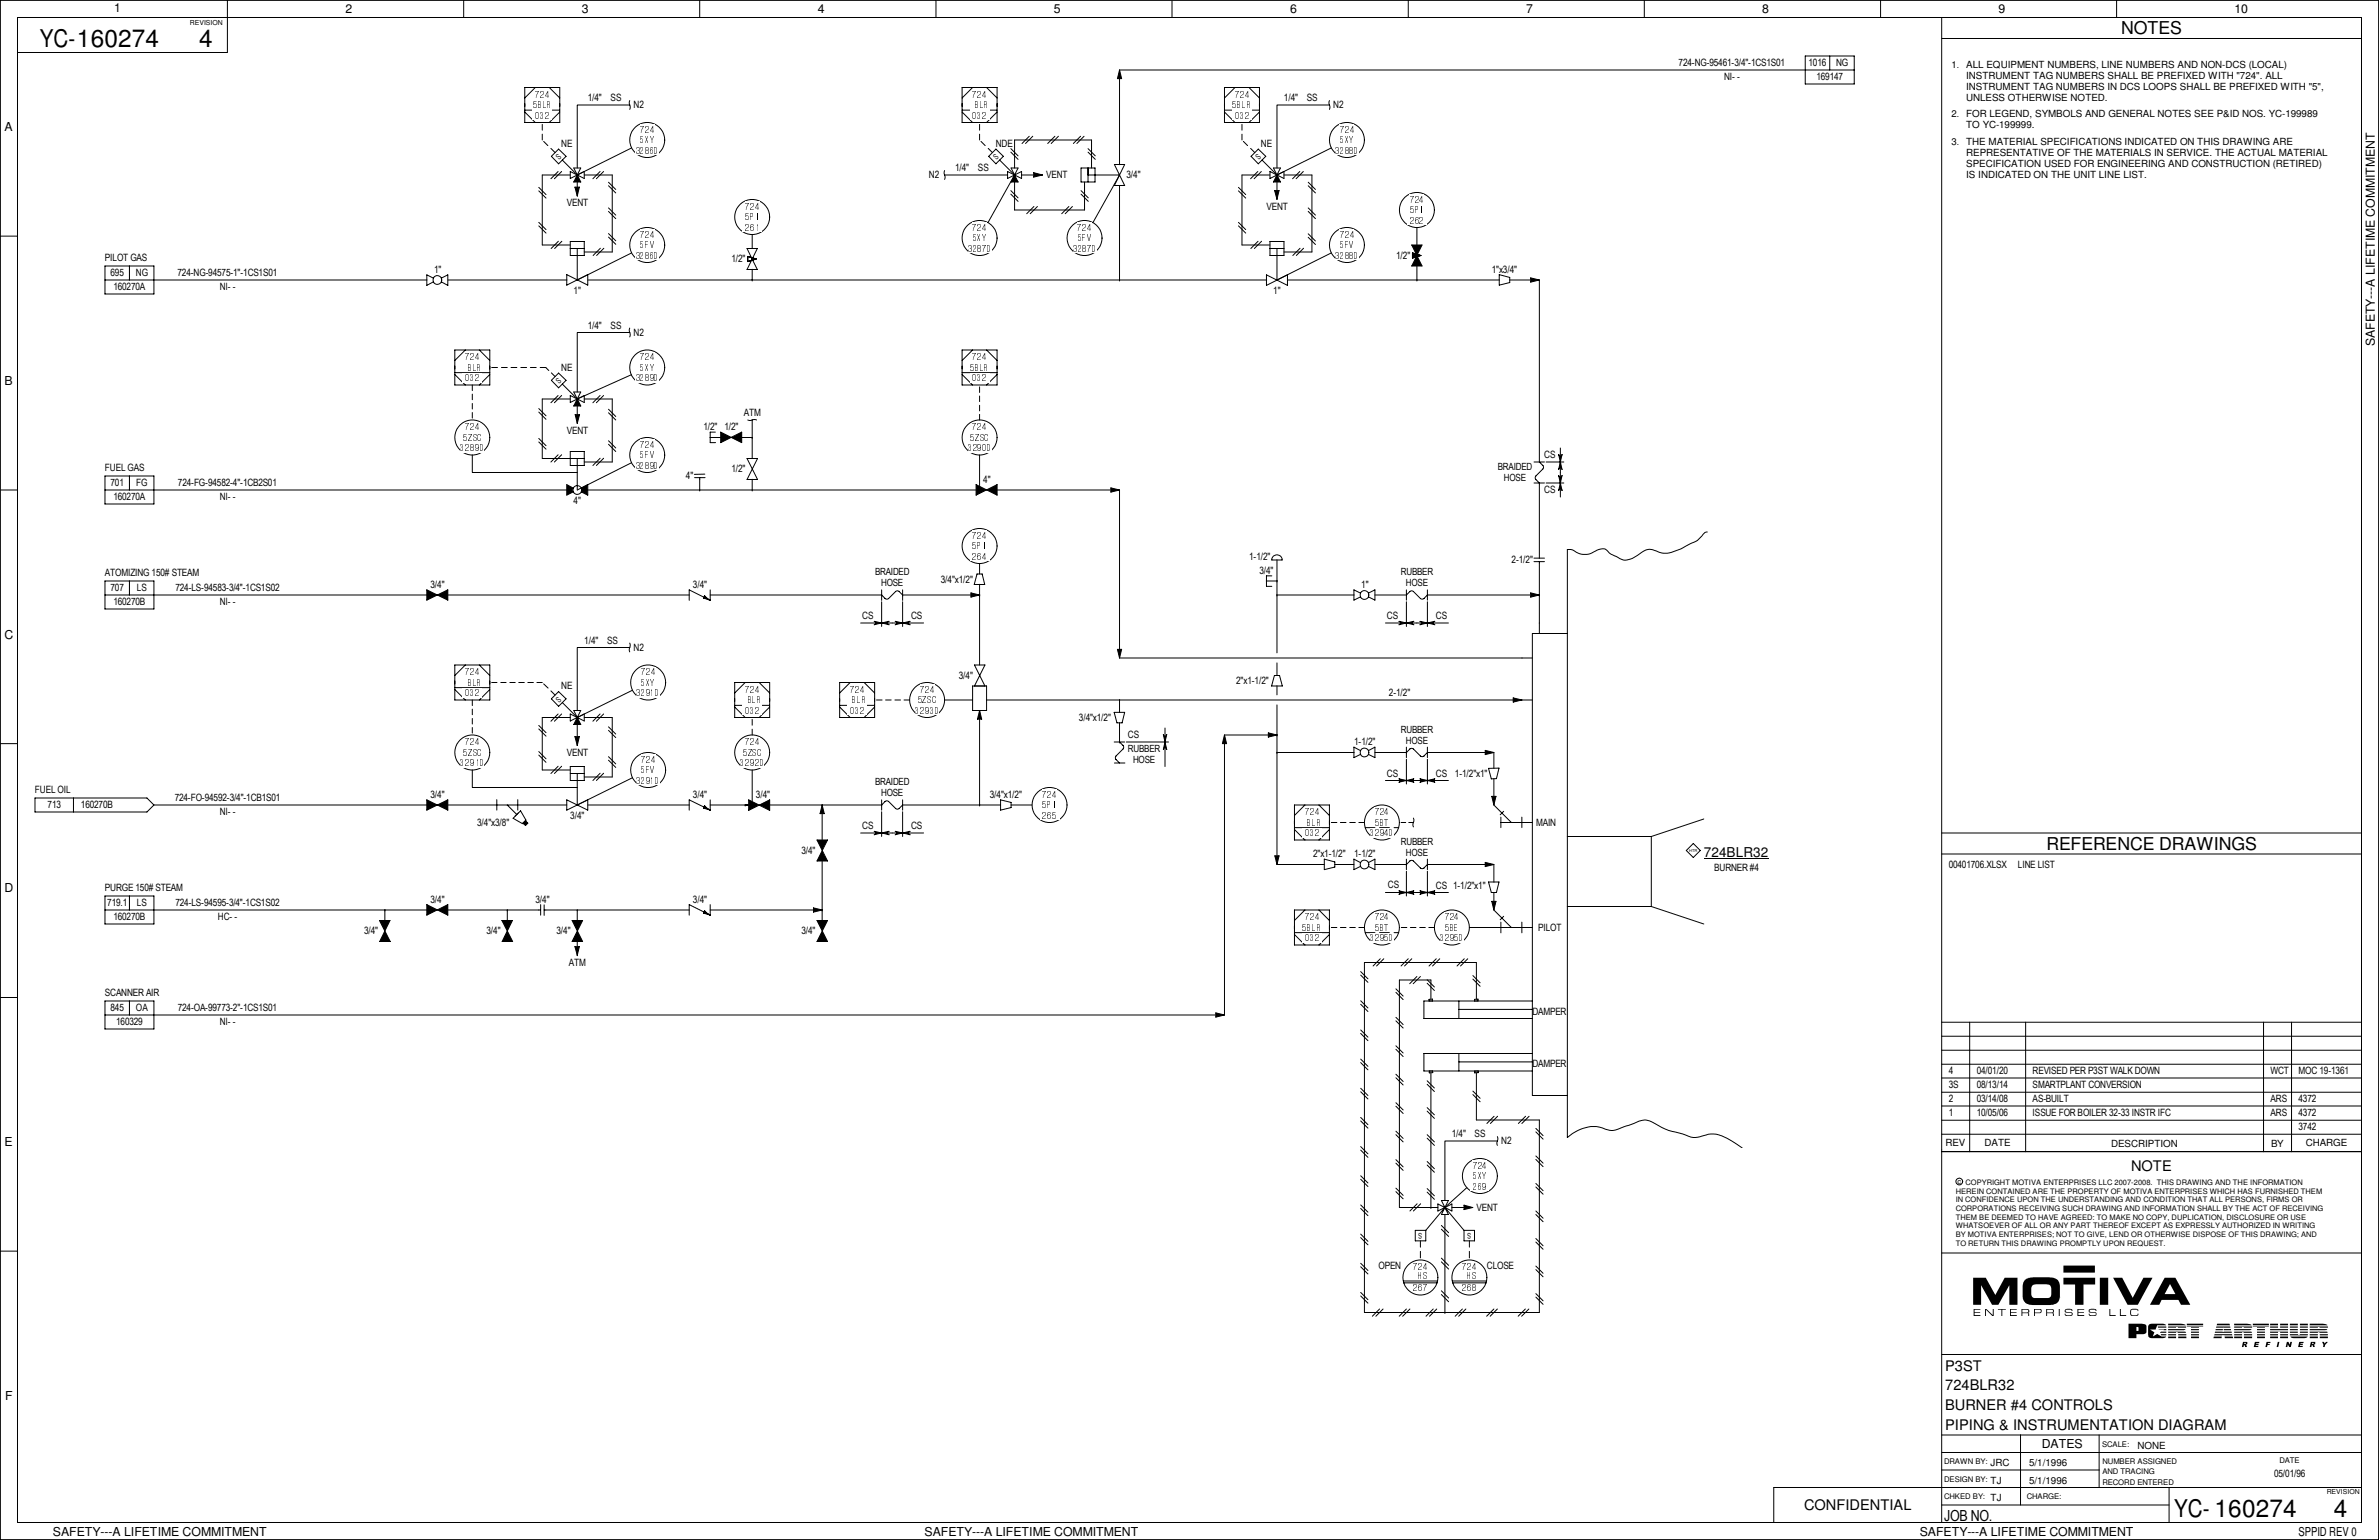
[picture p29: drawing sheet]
<svg xmlns="http://www.w3.org/2000/svg" width="432mm" height="279mm" viewBox="0 0 432 279" stroke-linecap="round" stroke-linejoin="round" font-family="sans-serif">
<defs><g id="words">
<g font-size="4.4">
<text x="7.2" y="8.6">YC-160274</text>
<text x="36.2" y="8.5">4</text>
<text x="394.6" y="275.3">YC- 160274</text>
<text x="423.6" y="275.2">4</text>
</g>
<g font-size="3.2">
<text x="385" y="6.2">NOTES</text>
<text x="371.4" y="154.1">REFERENCE DRAWINGS</text>
</g>
<text font-size="2.8" x="352.9" y="275.9">JOB NO.</text>
<g font-size="2.7">
<text x="386.8" y="212.4">NOTE</text>
<text x="353.1" y="248.7">P3ST</text>
<text x="353.1" y="252.3">724BLR32</text>
<text x="353.1" y="255.8">BURNER #4 CONTROLS</text>
<text x="353.1" y="259.4">PIPING &amp; INSTRUMENTATION DIAGRAM</text>
<text x="327.4" y="274">CONFIDENTIAL</text>
</g>
<text font-size="2.5" x="309.2" y="155.4">724BLR32</text>
<g font-size="2.2">
<text x="20.7" y="2.2">1</text>
<text x="62.7" y="2.4">2</text>
<text x="105.6" y="2.4">3</text>
<text x="148.4" y="2.4">4</text>
<text x="191.3" y="2.4">5</text>
<text x="234.1" y="2.4">6</text>
<text x="277" y="2.4">7</text>
<text x="319.9" y="2.4">8</text>
<text x="362.8" y="2.4">9</text>
<text x="405.6" y="2.4">10</text>
<text x=".8" y="23.8">A</text>
<text x="431" y="62.8" transform="rotate(-90 431 62.8)">SAFETY---A LIFETIME COMMITMENT</text>
<text x=".8" y="69.8">B</text>
<text x=".8" y="115.9">C</text>
<text x=".8" y="161.9">D</text>
<text x=".8" y="207.9">E</text>
<text x=".9" y="254">F</text>
<text x="370.6" y="262.7">DATES</text>
<text x="9.6" y="278.7">SAFETY---A LIFETIME COMMITMENT</text>
<text x="167.8" y="278.7">SAFETY---A LIFETIME COMMITMENT</text>
<text x="348.4" y="278.7">SAFETY---A LIFETIME COMMITMENT</text>
<text x="417.2" y="278.6">SPPID REV 0</text>
</g>
<g font-size="1.8">
<text x="304.7" y="12.1">724-NG-95461-3/4&quot;-1CS1S01</text>
<text x="312.9" y="14.6">NI- -</text>
<text x="328.3" y="12.1">1016</text>
<text x="329.7" y="14.6">169147</text>
<text x="333.2" y="12.1">NG</text>
<text x="356.9" y="12.4">ALL EQUIPMENT NUMBERS, LINE NUMBERS AND NON-DCS (LOCAL)</text>
<text x="356.9" y="14.4">INSTRUMENT TAG NUMBERS SHALL BE PREFIXED WITH &quot;724&quot;. ALL</text>
<text x="356.9" y="16.4">INSTRUMENT TAG NUMBERS IN DCS LOOPS SHALL BE PREFIXED WITH &quot;5&quot;,</text>
<text x="106.7" y="18.4">1/4&quot;</text>
<text x="110.8" y="18.4">SS</text>
<text x="115" y="19.7">N2</text>
<text x="233" y="18.4">1/4&quot;</text>
<text x="237.2" y="18.4">SS</text>
<text x="242" y="19.7">N2</text>
<text x="356.9" y="18.4">UNLESS OTHERWISE NOTED.</text>
<text x="356.9" y="21.3">FOR LEGEND, SYMBOLS AND GENERAL NOTES SEE P&amp;ID NOS. YC-199989</text>
<text x="356.9" y="23.3">TO YC-199999.</text>
<text x="101.9" y="26.7">NE</text>
<text x="180.7" y="26.7">NDE</text>
<text x="228.9" y="26.7">NE</text>
<text x="356.9" y="26.4">THE MATERIAL SPECIFICATIONS INDICATED ON THIS DRAWING ARE</text>
<text x="356.9" y="28.4">REPRESENTATIVE OF THE MATERIALS IN SERVICE. THE ACTUAL MATERIAL</text>
<text x="168.6" y="32.4">N2</text>
<text x="173.4" y="31.1">1/4&quot;</text>
<text x="177.5" y="31.1">SS</text>
<text x="189.9" y="32.4">VENT</text>
<text x="204.5" y="32.4">3/4&quot;</text>
<text x="356.9" y="30.4">SPECIFICATION USED FOR ENGINEERING AND CONSTRUCTION (RETIRED)</text>
<text x="356.9" y="32.3">IS INDICATED ON THE UNIT LINE LIST.</text>
<text x="102.9" y="37.5">VENT</text>
<text x="229.9" y="38.1">VENT</text>
<text x="19" y="47.4">PILOT GAS</text>
<text x="132.8" y="47.6">1/2&quot;</text>
<text x="253.4" y="47">1/2&quot;</text>
<text x="20.1" y="50.2">695</text>
<text x="20.6" y="52.7">160270A</text>
<text x="24.6" y="50.2">NG</text>
<text x="32.2" y="50.2">724-NG-94575-1&quot;-1CS1S01</text>
<text x="39.9" y="52.7">NI- -</text>
<text x="78.8" y="49.5">1&quot;</text>
<text x="104.1" y="53.3">1&quot;</text>
<text x="231.1" y="53.3">1&quot;</text>
<text x="270.8" y="49.5">1&quot;x3/4&quot;</text>
<text x="106.7" y="59.7">1/4&quot;</text>
<text x="110.8" y="59.7">SS</text>
<text x="115" y="61">N2</text>
<text x="101.9" y="67.3">NE</text>
<text x="135" y="75.6">ATM</text>
<text x="102.9" y="78.7">VENT</text>
<text x="127.7" y="78.1">1/2&quot; 1/2&quot;</text>
<text x="280.3" y="83.2">CS</text>
<text x="19" y="85.5">FUEL GAS</text>
<text x="20.1" y="88.3">701</text>
<text x="24.7" y="88.3">FG</text>
<text x="32.3" y="88.3">724-FG-94582-4&quot;-1CB2S01</text>
<text x="124.5" y="87">4&quot;</text>
<text x="132.8" y="85.7">1/2&quot;</text>
<text x="178.5" y="87.6">4&quot;</text>
<text x="271.9" y="85.3">BRAIDED</text>
<text x="273" y="87.3">HOSE</text>
<text x="280.3" y="89.5">CS</text>
<text x="20.6" y="90.8">160270A</text>
<text x="39.9" y="90.8">NI- -</text>
<text x="104.1" y="91.4">4&quot;</text>
<text x="226.7" y="101.6">1-1/2&quot;</text>
<text x="19" y="104.6">ATOMIZING 150# STEAM</text>
<text x="20.1" y="107.3">707</text>
<text x="24.8" y="107.3">LS</text>
<text x="31.8" y="107.3">724-LS-94583-3/4&quot;-1CS1S02</text>
<text x="78.1" y="106.7">3/4&quot;</text>
<text x="125.8" y="106.7">3/4&quot;</text>
<text x="158.8" y="104.4">BRAIDED</text>
<text x="159.9" y="106.4">HOSE</text>
<text x="170.8" y="105.7">3/4&quot;x1/2&quot;</text>
<text x="228.6" y="104.1">3/4&quot;</text>
<text x="247.1" y="106.7">1&quot;</text>
<text x="254.3" y="104.4">RUBBER</text>
<text x="255.2" y="106.4">HOSE</text>
<text x="274.4" y="102.2">2-1/2&quot;</text>
<text x="20.6" y="109.9">160270B</text>
<text x="39.9" y="109.9">NI- -</text>
<text x="156.5" y="112.4">CS</text>
<text x="165.4" y="112.4">CS</text>
<text x="251.7" y="112.4">CS</text>
<text x="260.6" y="112.4">CS</text>
<text x="106" y="116.8">1/4&quot;</text>
<text x="110.2" y="116.8">SS</text>
<text x="115" y="118.1">N2</text>
<text x="101.9" y="125.1">NE</text>
<text x="174" y="123.2">3/4&quot;</text>
<text x="224.4" y="124.2">2&quot;x1-1/2&quot;</text>
<text x="195.8" y="130.8">3/4&quot;x1/2&quot;</text>
<text x="252.1" y="126.4">2-1/2&quot;</text>
<text x="102.9" y="137.2">VENT</text>
<text x="204.7" y="134">CS</text>
<text x="204.7" y="136.4">RUBBER</text>
<text x="245.8" y="135.3">1-1/2&quot;</text>
<text x="254.3" y="133">RUBBER</text>
<text x="255.2" y="135">HOSE</text>
<text x="6.4" y="143.9">FUEL OIL</text>
<text x="158.8" y="142.5">BRAIDED</text>
<text x="205.7" y="138.5">HOSE</text>
<text x="251.7" y="141">CS</text>
<text x="260.6" y="141">CS</text>
<text x="264.1" y="141">1-1/2&quot;x1&quot;</text>
<text x="8.6" y="146.7">713</text>
<text x="14.7" y="146.7">160270B</text>
<text x="31.7" y="145.4">724-FO-94592-3/4&quot;-1CB1S01</text>
<text x="39.9" y="148">NI- -</text>
<text x="78.1" y="144.8">3/4&quot;</text>
<text x="86.6" y="149.9">3/4&quot;x3/8&quot;</text>
<text x="103.5" y="148.6">3/4&quot;</text>
<text x="125.8" y="144.8">3/4&quot;</text>
<text x="137.2" y="144.8">3/4&quot;</text>
<text x="159.9" y="144.5">HOSE</text>
<text x="179.7" y="144.8">3/4&quot;x1/2&quot;</text>
<text x="278.8" y="149.9">MAIN</text>
<text x="145.5" y="154.9">3/4&quot;</text>
<text x="156.5" y="150.5">CS</text>
<text x="165.4" y="150.5">CS</text>
<text x="238.3" y="155.6">2&quot;x1-1/2&quot;</text>
<text x="245.8" y="155.6">1-1/2&quot;</text>
<text x="254.3" y="153.3">RUBBER</text>
<text x="255.2" y="155.3">HOSE</text>
<text x="19.1" y="161.7">PURGE 150# STEAM</text>
<text x="251.9" y="161.1">CS</text>
<text x="260.6" y="161.3">CS 1-1/2&quot;x1&quot;</text>
<text x="311.1" y="158.1">BURNER #4</text>
<text x="353.7" y="157.5">00401706.XLSX</text>
<text x="366.3" y="157.5">LINE LIST</text>
<text x="19.5" y="164.5">719.1</text>
<text x="20.6" y="167">160270B</text>
<text x="24.8" y="164.5">LS</text>
<text x="31.8" y="164.5">724-LS-94595-3/4&quot;-1CS1S02</text>
<text x="39.5" y="167">HC- -</text>
<text x="78.1" y="163.8">3/4&quot;</text>
<text x="97.2" y="163.8">3/4&quot;</text>
<text x="125.8" y="163.8">3/4&quot;</text>
<text x="66.1" y="169.5">3/4&quot;</text>
<text x="88.3" y="169.5">3/4&quot;</text>
<text x="101" y="169.5">3/4&quot;</text>
<text x="145.5" y="169.5">3/4&quot;</text>
<text x="279.2" y="168.9">PILOT</text>
<text x="103.3" y="175.3">ATM</text>
<text x="19.1" y="180.8">SCANNER AIR</text>
<text x="20.1" y="183.5">845</text>
<text x="24.7" y="183.5">OA</text>
<text x="32.3" y="183.5">724-OA-99773-2&quot;-1CS1S01</text>
<text x="278.1" y="184.1">DAMPER</text>
<text x="21.1" y="186.1">160329</text>
<text x="39.9" y="186.1">NI- -</text>
<text x="278.1" y="193.7">DAMPER</text>
<text x="353.7" y="197.5">3S</text>
<text x="353.7" y="194.9">4</text>
<text x="358.8" y="197.5">08/13/14</text>
<text x="358.8" y="194.9">04/01/20</text>
<text x="368.9" y="197.5">SMARTPLANT CONVERSION</text>
<text x="368.9" y="194.9">REVISED PER P3ST WALK DOWN</text>
<text x="412.1" y="194.9">WCT</text>
<text x="417.2" y="194.9">MOC 19-1361</text>
<text x="353.7" y="202.6">1</text>
<text x="353.7" y="200">2</text>
<text x="358.8" y="200">03/14/08</text>
<text x="358.8" y="202.6">10/05/06</text>
<text x="368.9" y="202.6">ISSUE FOR BOILER 32-33 INSTR IFC</text>
<text x="368.9" y="200">AS-BUILT</text>
<text x="412.1" y="200">ARS</text>
<text x="412.1" y="202.6">ARS</text>
<text x="417.2" y="200">4372</text>
<text x="417.2" y="202.6">4372</text>
<text x="263.5" y="206.4">1/4&quot;</text>
<text x="267.6" y="206.4">SS</text>
<text x="272.5" y="207.6">N2</text>
<text x="353.1" y="208">REV</text>
<text x="360.2" y="207.9">DATE</text>
<text x="383.2" y="208">DESCRIPTION</text>
<text x="412.2" y="208">BY</text>
<text x="417.2" y="205.1">3742</text>
<text x="418.5" y="208">CHARGE</text>
<text x="268" y="219.7">VENT</text>
<text x="250.2" y="230.3">OPEN</text>
<text x="269.9" y="230.3">CLOSE</text>
<text x="388" y="262.8">NONE</text>
<text x="361.3" y="266">JRC</text>
<text x="361.3" y="269.2">TJ</text>
<text x="368.3" y="266">5/1/1996</text>
<text x="368.3" y="269.2">5/1/1996</text>
<text x="412.7" y="268">05/01/96</text>
<text x="361.3" y="272.4">TJ</text>
</g>
<g font-size="1.7">
<text x="97.1" y="17.8">724</text>
<text x="176.5" y="17.8">724</text>
<text x="224.1" y="17.8">724</text>
<text x="354.2" y="12.4">1.</text>
<text x="96.7" y="19.7">5BLR</text>
<text x="97.1" y="21.6">032</text>
<text x="176.5" y="21.6">032</text>
<text x="177" y="19.7">BLR</text>
<text x="223.7" y="19.7">5BLR</text>
<text x="224.1" y="21.6">032</text>
<text x="354.2" y="21.3">2.</text>
<text x="115.4" y="27.9">3286D</text>
<text x="116.2" y="24.1">724</text>
<text x="116.2" y="26">5XY</text>
<text x="242.4" y="27.9">3288D</text>
<text x="243.2" y="24.1">724</text>
<text x="243.2" y="26">5XY</text>
<text x="354.2" y="26.3">3.</text>
<text x="135.2" y="38.1">724</text>
<text x="135.2" y="41.9">261</text>
<text x="135.2" y="40">5PI</text>
<text x="176.5" y="41.9">724</text>
<text x="195.5" y="41.9">724</text>
<text x="255.9" y="36.8">724</text>
<text x="255.9" y="40.6">262</text>
<text x="255.9" y="38.7">5PI</text>
<text x="115.4" y="46.9">3286D</text>
<text x="116.2" y="43.2">724</text>
<text x="116.2" y="45">5FV</text>
<text x="175.7" y="45.7">3287D</text>
<text x="176.5" y="43.8">5XY</text>
<text x="194.7" y="45.7">3287D</text>
<text x="195.6" y="43.8">5FV</text>
<text x="242.4" y="46.9">3288D</text>
<text x="243.2" y="43.2">724</text>
<text x="243.2" y="45">5FV</text>
<text x="84.4" y="65.4">724</text>
<text x="116.2" y="65.4">724</text>
<text x="176.5" y="65.4">724</text>
<text x="84.4" y="69.2">032</text>
<text x="84.9" y="67.3">BLR</text>
<text x="115.4" y="69.2">3289D</text>
<text x="116.2" y="67.3">5XY</text>
<text x="176.1" y="67.3">5BLR</text>
<text x="176.5" y="69.2">032</text>
<text x="83.6" y="81.9">3289D</text>
<text x="84" y="80">5ZSC</text>
<text x="84.4" y="78.1">724</text>
<text x="116.2" y="81.3">724</text>
<text x="116.2" y="83.1">5FV</text>
<text x="175.6" y="81.9">3290D</text>
<text x="176.1" y="80">5ZSC</text>
<text x="176.5" y="78.1">724</text>
<text x="115.4" y="85">3289D</text>
<text x="176.5" y="97.8">724</text>
<text x="176.5" y="101.6">264</text>
<text x="176.5" y="99.7">5PI</text>
<text x="84.4" y="122.6">724</text>
<text x="84.9" y="124.5">BLR</text>
<text x="116.3" y="122.6">724</text>
<text x="116.4" y="124.4">5XY</text>
<text x="135.2" y="125.7">724</text>
<text x="154.3" y="125.7">724</text>
<text x="167" y="125.7">724</text>
<text x="84.4" y="126.4">032</text>
<text x="115.5" y="126.3">3291D</text>
<text x="135.2" y="129.5">032</text>
<text x="135.7" y="127.6">BLR</text>
<text x="154.3" y="129.5">032</text>
<text x="154.7" y="127.6">BLR</text>
<text x="166.1" y="129.5">3293D</text>
<text x="166.5" y="127.6">5ZSC</text>
<text x="84" y="137.2">5ZSC</text>
<text x="84.4" y="135.3">724</text>
<text x="134.8" y="137.2">5ZSC</text>
<text x="135.2" y="135.3">724</text>
<text x="83.6" y="139.1">3291D</text>
<text x="115.5" y="142.2">3291D</text>
<text x="116.3" y="138.4">724</text>
<text x="116.4" y="140.3">5FV</text>
<text x="134.4" y="139.1">3292D</text>
<text x="189.2" y="144.8">724</text>
<text x="189.2" y="148.6">265</text>
<text x="189.2" y="146.7">5PI</text>
<text x="236.8" y="148">724</text>
<text x="237.3" y="149.9">BLR</text>
<text x="249.5" y="148">724</text>
<text x="249.5" y="149.9">5BT</text>
<text x="236.8" y="151.8">032</text>
<text x="248.7" y="151.8">3294D</text>
<text x="236.8" y="167">724</text>
<text x="249.5" y="167">724</text>
<text x="262.2" y="167">724</text>
<text x="236.4" y="168.9">5BLR</text>
<text x="236.8" y="170.8">032</text>
<text x="248.7" y="170.8">3295D</text>
<text x="249.5" y="168.9">5BT</text>
<text x="261.4" y="170.8">3295D</text>
<text x="262.2" y="168.9">5BE</text>
<text x="267.3" y="212.1">724</text>
<text x="267.3" y="215.9">269</text>
<text x="267.3" y="214">5XY</text>
<text x="256.5" y="230.5">724</text>
<text x="257.4" y="232.1">HS</text>
<text x="265.4" y="230.5">724</text>
<text x="266.3" y="232.1">HS</text>
<text x="256.5" y="234.3">267</text>
<text x="265.4" y="234.3">268</text>
</g>
<g font-size="1.4">
<text x="101.5" y="29" transform="rotate(-45 101.5 29)">S</text>
<text x="180.8" y="29" transform="rotate(-45 180.8 29)">S</text>
<text x="228.5" y="29" transform="rotate(-45 228.5 29)">S</text>
<text x="101.5" y="69.7" transform="rotate(-45 101.5 69.7)">S</text>
<text x="101.5" y="127.5" transform="rotate(-45 101.5 127.5)">S</text>
<text x="355.3" y="214.8">c COPYRIGHT MOTIVA ENTERPRISES LLC 2007-2008. THIS DRAWING AND THE INFORMATION</text>
<text x="355" y="216.6">HEREIN CONTAINED ARE THE PROPERTY OF MOTIVA ENTERPRISES WHICH HAS FURNISHED THEM</text>
<text x="355" y="218.1">IN CONFIDENCE UPON THE UNDERSTANDING AND CONDITION THAT ALL PERSONS, FIRMS OR</text>
<text x="355" y="219.7">CORPORATIONS RECEIVING SUCH DRAWING AND INFORMATION SHALL BY THE ACT OF RECEIVING</text>
<text x="355" y="221.3">THEM BE DEEMED TO HAVE AGREED: TO MAKE NO COPY, DUPLICATION, DISCLOSURE OR USE</text>
<text x="258.1" y="223.7" transform="rotate(180 258.1 223.7)">S</text>
<text x="267" y="223.6" transform="rotate(180 267 223.6)">S</text>
<text x="355" y="222.9">WHATSOEVER OF ALL OR ANY PART THEREOF EXCEPT AS EXPRESSLY AUTHORIZED IN WRITING</text>
<text x="355" y="224.5">BY MOTIVA ENTERPRISES; NOT TO GIVE, LEND OR OTHERWISE DISPOSE OF THIS DRAWING; AND</text>
<text x="355" y="226.1">TO RETURN THIS DRAWING PROMPTLY UPON REQUEST.</text>
<text x="381.6" y="262.6">SCALE:</text>
<text x="352.9" y="265.7">DRAWN BY:</text>
<text x="352.9" y="268.9">DESIGN BY:</text>
<text x="381.6" y="267.5">AND TRACING</text>
<text x="381.6" y="269.4">RECORD ENTERED</text>
<text x="381.6" y="265.6">NUMBER ASSIGNED</text>
<text x="413.7" y="265.4">DATE</text>
<text x="352.9" y="272">CHKED BY:</text>
<text x="367.9" y="272">CHARGE:</text>
</g>
<g font-size="1.3">
<text x="34.5" y="4.5">REVISION</text>
<text x="422.3" y="271.1">REVISION</text>
</g>
<text font-size=".7" x="306.6" y="154.6">HTR</text>
</g></defs>
<g fill="none" stroke="#000" stroke-width=".18">
<path d="M196.2 30.5h2.6v2.5h-2.6zM197.5 31.7h5.7M197.5 30.5v2.5M202.3 29.8h1.8l-1.8 3.9h1.8zM229.9 49.9v1.9l3.8-1.9v1.9zM230.5 45.1h2.5M230.5 43.8h2.5v2.6h-2.5zM231.8 45.1v5.7M103.5 83.2h2.5M103.5 81.9h2.5v2.6h-2.5zM104.1 88.6l-1.2-.7v1.9l1.2-.6M104.8 83.2v5.7"/>
<path d="M105.5 88.6l1.2-.7v1.9l-1.2-.6M276.2 119.4h1.9M279.4 113v1.9M103.5 139.1h2.5v2.5h-2.5zM276.2 127h1.9M102.9 145.1v1.9l3.8-1.9v1.9zM103.5 140.3h2.5M104.8 140.3v5.7M247.8 150.2h1.8M250.4 150.2h1.8M253 150.2h.9M276.2 149.2h1.9"/>
<path d="M307.3 153l1.3 1.3-1.3 1.3-1.2-1.3zM309.2 155.7h11.8M276.2 168.3h1.9M259.4 181.3h.6v.3h-.6zM259.4 194.3h.6l.1 .3h-.7zM267.6 181.3h.7v.3h-.7zM267.7 194.3h.6v.3h-.6z"/>
<circle cx="104.8" cy="88.9" r=".8"/>
<circle cx="250.8" cy="149.2" r="3.2"/>
</g>
<path d="M309.9 157.5h1.3M310.5 156.8v1.4" fill="none" stroke="#fff" stroke-width=".18"/>
<g fill="#000">
<path d="M102.9 87.9l1.2 .7v.6l-1.2 .6z" fill-rule="evenodd"/>
<path d="M105.5 88.6l1.2-.7v1.9l-1.2-.6z" fill-rule="evenodd"/>
</g>
<g fill="#fff">
<path d="M249.5 146.4h2.6v1.8h-2.6z" fill-rule="evenodd"/>
<path d="M248.7 150.2h4.3v1.8h-4.3z" fill-rule="evenodd"/>
<path d="M249.5 148.3h2.6v1.8h-2.6z" fill-rule="evenodd"/>
</g>
<circle cx="168.3" cy="127" r="3.2" fill="none" stroke="#000" stroke-width=".18"/>
<g fill="#fff">
<path d="M167 124.2h2.6v1.8h-2.6z" fill-rule="evenodd"/>
<path d="M166.1 128h4.3v1.8h-4.3z" fill-rule="evenodd"/>
<path d="M166.5 126.1h3.5v1.8h-3.5z" fill-rule="evenodd"/>
</g>
<path d="M82.5 67.9l2 1.9M82.5 63.5h6.4v6.3h-6.4zM82.5 67.6h6.4M84.5 63.5l-2 1.9M87 63.5l1.9 1.9M88.9 67.9l-1.9 1.9" fill="none" stroke="#000" stroke-width=".18"/>
<g fill="#fff">
<path d="M84.4 63.9h2.6v1.8h-2.6z" fill-rule="evenodd"/>
<path d="M84 67.7h3.5v1.8h-3.5z" fill-rule="evenodd"/>
<path d="M84 65.8h3.5v1.8h-3.5z" fill-rule="evenodd"/>
</g>
<path d="M174.6 15.9h6.4v6.3h-6.4zM174.6 20h6.4M176.5 15.9l-1.9 1.9M179.1 15.9l1.9 1.9M174.6 20.3l1.9 1.9M181 20.3l-1.9 1.9" fill="none" stroke="#000" stroke-width=".18"/>
<g fill="#fff">
<path d="M176.5 16.3h2.6v1.7h-2.6z" fill-rule="evenodd"/>
<path d="M176.1 20.1h3.4v1.7h-3.4z" fill-rule="evenodd"/>
<path d="M176.1 18.2h3.4v1.7h-3.4z" fill-rule="evenodd"/>
</g>
<path d="M95.2 15.9h6.4v6.3h-6.4zM95.2 20h6.4M97.2 15.9l-2 1.9M99.7 15.9l1.9 1.9M95.2 20.3l2 1.9M101.6 20.3l-1.9 1.9" fill="none" stroke="#000" stroke-width=".18"/>
<g fill="#fff">
<path d="M97.1 16.3h2.6v1.7h-2.6z" fill-rule="evenodd"/>
<path d="M96.7 20.1h3.5v1.7h-3.5z" fill-rule="evenodd"/>
<path d="M96.7 18.2h3.5v1.7h-3.5z" fill-rule="evenodd"/>
</g>
<g fill="none" stroke="#000" stroke-width=".18">
<path d="M228.4 27.1l1.3 1.3-1.3 1.3-1.3-1.3zM229.1 29l2.7 2.7M230.5 31.1v1.3l2.5-1.3v1.3zM231.1 30.5h1.3l-1.3 2.5h1.3zM102.9 49.8v1.9l3.8-1.9v1.9zM103.5 45.1h2.5M103.5 43.8h2.5v2.6h-2.5zM104.8 45.1v5.7M176.5 124.5h2.6v4.4h-2.6zM254.7 232.4h6.2M254.8 232.7h6.1M263.6 232.4h6.2"/>
<path d="M263.7 232.7h6"/>
<circle cx="190.5" cy="146.1" r="3.2"/>
<circle cx="257.8" cy="231.8" r="3.2"/>
<circle cx="266.7" cy="231.8" r="3.2"/>
</g>
<path d="M231.8 31.7l.6 1.3h-1.3z" fill="#000"/>
<g fill="#fff">
<path d="M189.2 143.3h2.6v1.7h-2.6z" fill-rule="evenodd"/>
<path d="M188.8 147.1h3.4v1.7h-3.4z" fill-rule="evenodd"/>
<path d="M189.2 145.2h2.6v1.7h-2.6z" fill-rule="evenodd"/>
</g>
<path d="M174.6 67.9l1.9 1.9M174.6 63.5h6.4v6.3h-6.4zM174.6 67.6h6.4M176.5 63.5l-1.9 1.9M179.1 63.5l1.9 1.9M181 67.9l-1.9 1.9M261 218.4v1.3l2.5-1.3v1.3zM261.6 217.8h1.3l-1.3 2.5h1.3zM256.9 223.2h1.9v1.9h-1.9zM258.8 223.2l3.5-4.1 3.4 4.1M265.7 223.2h1.9v1.9h-1.9z" fill="none" stroke="#000" stroke-width=".18"/>
<g fill="#fff">
<path d="M176.5 63.9h2.6v1.8h-2.6z" fill-rule="evenodd"/>
<path d="M176.1 67.7h3.4v1.8h-3.4z" fill-rule="evenodd"/>
<path d="M176.1 65.8h3.4v1.8h-3.4z" fill-rule="evenodd"/>
</g>
<path d="M152.4 128.3l1.9 1.9M152.4 123.8h6.3v6.4h-6.3zM152.4 128h6.3M154.3 123.8l-1.9 1.9M156.8 123.8l1.9 1.9M158.7 128.3l-1.9 1.9" fill="none" stroke="#000" stroke-width=".18"/>
<g fill="#fff">
<path d="M154.3 124.2h2.6v1.8h-2.6z" fill-rule="evenodd"/>
<path d="M153.8 128h3.5v1.8h-3.5z" fill-rule="evenodd"/>
<path d="M153.8 126.1h3.5v1.8h-3.5z" fill-rule="evenodd"/>
</g>
<circle cx="85.7" cy="79.4" r="3.2" fill="none" stroke="#000" stroke-width=".18"/>
<g fill="#fff">
<path d="M84.4 76.6h2.6v1.8h-2.6z" fill-rule="evenodd"/>
<path d="M83.6 80.4h4.3v1.8h-4.3z" fill-rule="evenodd"/>
<path d="M84 78.5h3.5v1.8h-3.5z" fill-rule="evenodd"/>
</g>
<circle cx="136.5" cy="39.4" r="3.2" fill="none" stroke="#000" stroke-width=".18"/>
<g fill="#fff">
<path d="M135.2 36.6h2.6v1.8h-2.6z" fill-rule="evenodd"/>
<path d="M134.8 40.4h3.5v1.8h-3.5z" fill-rule="evenodd"/>
<path d="M135.2 38.5h2.6v1.8h-2.6z" fill-rule="evenodd"/>
</g>
<circle cx="85.7" cy="136.5" r="3.2" fill="none" stroke="#000" stroke-width=".18"/>
<g fill="#fff">
<path d="M84.4 133.7h2.6v1.8h-2.6z" fill-rule="evenodd"/>
<path d="M83.6 137.5h4.3v1.8h-4.3z" fill-rule="evenodd"/>
<path d="M84 135.6h3.5v1.8h-3.5z" fill-rule="evenodd"/>
</g>
<circle cx="263.5" cy="168.3" r="3.2" fill="none" stroke="#000" stroke-width=".18"/>
<g fill="#fff">
<path d="M262.2 165.5h2.6v1.8h-2.6z" fill-rule="evenodd"/>
<path d="M261.4 169.3h4.3v1.8h-4.3z" fill-rule="evenodd"/>
<path d="M262.2 167.4h2.6v1.8h-2.6z" fill-rule="evenodd"/>
</g>
<g fill="none" stroke="#000" stroke-width=".18">
<path d="M222.2 15.9h6.4v6.3h-6.4zM222.2 20h6.4M224.2 15.9l-2 1.9M226.7 15.9l1.9 1.9M222.2 20.3l2 1.9M228.6 20.3l-1.9 1.9M100.1 69l1.3-1.3 1.3 1.3-1.3 1.4zM102.1 69.7l2.7 2.7M103.5 71.8v1.2l2.5-1.2v1.2zM104.1 71.1h1.3l-1.3 2.6h1.3zM101.4 125.5l1.3 1.3-1.3 1.3-1.3-1.3zM102.1 127.5l2.7 2.7"/>
<path d="M103.5 129.5v1.3l2.5-1.3v1.3zM104.1 128.9h1.3l-1.3 2.5h1.3z"/>
</g>
<path d="M104.8 72.4l.6 1.3h-1.3zM104.8 130.2l.6 1.2h-1.3z" fill="#000"/>
<g fill="#fff">
<path d="M224.1 16.3h2.6v1.7h-2.6z" fill-rule="evenodd"/>
<path d="M223.7 20.1h3.5v1.7h-3.5z" fill-rule="evenodd"/>
<path d="M223.7 18.2h3.5v1.7h-3.5z" fill-rule="evenodd"/>
</g>
<path d="M234.9 150.5l2 1.9M234.9 146h6.4v6.4h-6.4zM234.9 150.2h6.4M236.9 146l-2 2M239.4 146l1.9 2M241.3 150.5l-1.9 1.9" fill="none" stroke="#000" stroke-width=".18"/>
<g fill="#fff">
<path d="M236.8 146.4h2.6v1.8h-2.6z" fill-rule="evenodd"/>
<path d="M236.4 150.2h3.5v1.8h-3.5z" fill-rule="evenodd"/>
<path d="M236.4 148.3h3.5v1.8h-3.5z" fill-rule="evenodd"/>
</g>
<g fill="none" stroke="#000" stroke-width=".18">
<path d="M247.8 169.2h1.8M250.4 169.2h1.8M253 169.2h.9"/>
<circle cx="250.8" cy="168.3" r="3.2"/>
</g>
<g fill="#fff">
<path d="M249.5 165.5h2.6v1.8h-2.6z" fill-rule="evenodd"/>
<path d="M248.7 169.3h4.3v1.8h-4.3z" fill-rule="evenodd"/>
<path d="M249.5 167.4h2.6v1.8h-2.6z" fill-rule="evenodd"/>
</g>
<path d="M133.3 128.3l2 1.9M133.3 123.8h6.4v6.4h-6.4zM133.3 128h6.4M135.3 123.8l-2 1.9M137.8 123.8l1.9 1.9M139.7 128.3l-1.9 1.9" fill="none" stroke="#000" stroke-width=".18"/>
<g fill="#fff">
<path d="M135.2 124.2h2.6v1.8h-2.6z" fill-rule="evenodd"/>
<path d="M134.8 128h3.5v1.8h-3.5z" fill-rule="evenodd"/>
<path d="M134.8 126.1h3.5v1.8h-3.5z" fill-rule="evenodd"/>
</g>
<path d="M82.5 125.1l2 1.9M82.5 120.6h6.4v6.4h-6.4zM82.5 124.8h6.4M84.5 120.6l-2 2M87 120.6l1.9 2M88.9 125.1l-1.9 1.9" fill="none" stroke="#000" stroke-width=".18"/>
<g fill="#fff">
<path d="M84.4 121h2.6v1.8h-2.6z" fill-rule="evenodd"/>
<path d="M84 124.8h3.5v1.8h-3.5z" fill-rule="evenodd"/>
<path d="M84 122.9h3.5v1.8h-3.5z" fill-rule="evenodd"/>
</g>
<path d="M234.9 169.5l2 1.9M234.9 165.1h6.4v6.3h-6.4zM234.9 169.2h6.4M236.9 165.1l-2 1.9M239.4 165.1l1.9 1.9M241.3 169.5l-1.9 1.9" fill="none" stroke="#000" stroke-width=".18"/>
<g fill="#fff">
<path d="M236.8 165.5h2.6v1.8h-2.6z" fill-rule="evenodd"/>
<path d="M236.4 169.3h3.5v1.8h-3.5z" fill-rule="evenodd"/>
<path d="M236.4 167.4h3.5v1.8h-3.5z" fill-rule="evenodd"/>
</g>
<circle cx="136.5" cy="136.5" r="3.2" fill="none" stroke="#000" stroke-width=".18"/>
<g fill="#fff">
<path d="M135.2 133.7h2.6v1.8h-2.6z" fill-rule="evenodd"/>
<path d="M134.4 137.5h4.3v1.8h-4.3z" fill-rule="evenodd"/>
<path d="M134.8 135.6h3.5v1.8h-3.5z" fill-rule="evenodd"/>
</g>
<circle cx="177.8" cy="99.1" r="3.2" fill="none" stroke="#000" stroke-width=".18"/>
<g fill="#fff">
<path d="M176.5 96.3h2.6v1.7h-2.6z" fill-rule="evenodd"/>
<path d="M176.1 100.1h3.4v1.8h-3.4z" fill-rule="evenodd"/>
<path d="M176.5 98.2h2.6v1.7h-2.6z" fill-rule="evenodd"/>
</g>
<circle cx="177.8" cy="79.4" r="3.2" fill="none" stroke="#000" stroke-width=".18"/>
<g fill="#fff">
<path d="M176.5 76.6h2.6v1.8h-2.6z" fill-rule="evenodd"/>
<path d="M175.6 80.4h4.4v1.8h-4.4z" fill-rule="evenodd"/>
<path d="M176.1 78.5h3.4v1.8h-3.4z" fill-rule="evenodd"/>
</g>
<circle cx="257.2" cy="38.1" r="3.2" fill="none" stroke="#000" stroke-width=".18"/>
<g fill="#fff">
<path d="M255.9 35.3h2.6v1.8h-2.6z" fill-rule="evenodd"/>
<path d="M255.4 39.1h3.5v1.8h-3.5z" fill-rule="evenodd"/>
<path d="M255.9 37.2h2.6v1.8h-2.6z" fill-rule="evenodd"/>
</g>
<g fill="none" stroke="#000" stroke-width=".18">
<path d="M114.3 18.2v.8M114.3 19v.9M114.3 19h-9.5v11.5M241.3 18.2v.8M241.3 19v.9M241.3 19h-9.5v11.5M327.7 10.2h8.8v5h-8.8zM332.1 10.2v2.5M336.5 12.7h-133.3v17.2M97.8 34.6l1.3 1.3M97.8 34l1.3 1.3M98.4 22.6v1"/>
<path d="M98.4 24.3v1.1M98.7 25.7l.7 .7M100 26.9l.8 .8M101.3 31.1l-1.3 1.3M101.4 27.1l1.3 1.3-1.3 1.3-1.3-1.3zM101.9 31.1l-1.3 1.3M102.1 29l2.7 2.7M103.5 31.1v1.3l2.5-1.3v1.3zM103.5 31.7h-5.1v12.7h5.1M104.1 30.5h1.3l-1.3 2.5h1.3zM104.4 34h.8l-.4 1.6zM104.8 33v2.6"/>
<path d="M106 31.7h5.1v14h-5.1M108.9 31.1l-1.3 1.3M109.6 31.1l-1.4 1.3M110.4 37.7l1.4 1.3M110.4 38.4l1.4 1.3M110.4 33.1l1.4 1.3M110.4 33.7l1.4 1.3M171.4 31.7v.9M171.4 30.9v.8M171.4 31.7h11.5M177.8 22.6v1M177.8 24.3v1.1"/>
<path d="M178.1 25.7l.7 .7M179.4 26.9l.7 .8M180.8 27.1l1.3 1.3-1.3 1.3-1.3-1.3zM181.4 29l2.7 2.7M182.9 31.1v1.3l2.5-1.3v1.3zM183.5 27l1.3 1.3M183.5 27.6l1.3 1.3M183.5 34.6l1.3 1.3M183.5 35.2l1.3 1.3M183.5 30.5h1.3l-1.3 2.5h1.3zM184.1 30.5v-5.1h14v5.1M184.1 33v5.1h12.7v-5.1"/>
<path d="M185.4 31.7h3.8M186.8 24.7l-1.3 1.3M187.5 24.7l-1.4 1.3M187.7 37.5l-1.3 1.3M188.3 37.5l-1.3 1.3M191.5 24.7l-1.3 1.3M192.1 24.7l-1.3 1.3M194 37.5l-1.3 1.3M194.6 37.5l-1.3 1.3M196.1 24.7l-1.3 1.3M196.2 35.2l1.3 1.3M196.2 34.6l1.3 1.3"/>
<path d="M196.8 24.7l-1.3 1.3M197.5 27.6l1.3 1.3M197.5 27l1.3 1.3M203.2 33.7v17.1M224.8 34.6l1.3 1.3M224.8 34l1.3 1.3M225.4 22.6v1M225.4 24.3v1.1M225.7 25.7l.7 .7M227 26.9l.8 .8M228.3 31.1l-1.3 1.3M228.9 31.1l-1.3 1.3"/>
<path d="M230.5 31.7h-5.1v12.7h5.1M231.4 34.6h.8l-.4 1.6zM231.8 33v3.2M233 31.7h5.1v14h-5.1M235.9 31.1l-1.3 1.3M236.6 31.1l-1.4 1.3M237.4 37.7l1.4 1.3M237.4 38.4l1.4 1.3M237.4 33.1l1.4 1.3M237.4 33.7l1.4 1.3M19 48.3h8.9v5h-8.9zM19 50.8h58.5"/>
<path d="M23.5 48.3v2.5M78.7 50.5l-1.2-.6v1.9l1.2-.7M80.1 50.5l1.2-.6v1.9l-1.2-.7M81.3 50.8h21.6M97.8 41l1.3 1.3M97.8 40.3l1.3 1.4M101.3 43.8l-1.3 1.3M102 43.8l-1.3 1.3M106.7 50.8h123.2M109 45l-1.3 1.4M109.6 45l-1.3 1.4M110.4 42.4l1.4 1.3"/>
<path d="M110.4 43l1.4 1.3M114.3 59.5v.8M135.6 45.1h1.9l-1.9 3.8h1.9zM135.7 46.5l1.5 .5-1.5 .5zM136.5 50.8h.1M136.5 42.5v2.6M136.5 48.9v1.9M203.2 50.8h.1M224.8 41l1.3 1.3M224.8 40.3l1.3 1.4M228.3 43.8l-1.3 1.3M229 43.8l-1.3 1.3"/>
<path d="M233.7 50.8h38.5M236 45l-1.3 1.4M236.6 45l-1.3 1.4M237.4 42.4l1.4 1.3M237.4 43.1l1.4 1.3M256.4 45.9l1.5 .5-1.5 .4zM257.2 50.8h.1M257.2 41.3v3.1M257.2 48.2v2.6M257.3 46.1l.8-1.7h-1.9l1.9 3.9h-1.9l1-1.9M272.1 49.8l1.9 .5v1l-1.9 .4zM274 50.8h5.4v33.1"/>
<path d="M85.7 69.8v1.1M85.7 71.5v1M85.7 73.2v1M85.7 74.8v1.1M89.2 66.7h1.1M91 66.7h1.1M92.8 66.7h1M94.5 66.7h1.1M96.3 66.7h1M97.8 74.8l1.3 1.3M97.8 74.1l1.3 1.3M97.8 79.5l1.3 1.4"/>
<path d="M98 66.7h1.1l.5 .5M100.1 67.6l.7 .7M101.3 71.8l-1.3 1.3M101.9 71.8l-1.3 1.3M103.5 72.4h-5.1v10.8h5.1M104.4 75.2h.8l-.4 1.6zM104.8 73.7v3.1M106 72.4h5.1v11.4h-5.1M108.9 71.8l-1.3 1.3M109.6 71.8l-1.4 1.3M110.4 80l1.4 1.3M110.4 74.3l1.4 1.3"/>
<path d="M110.4 74.9l1.4 1.3M114.3 60.3v.8M114.3 60.3h-9.5v10.8M128.9 79.4h1.9M129.8 78.4h-.9v1.9h1M130.8 78.4l3.8 1.9v-1.9l-3.8 1.9zM134.6 79.4h1.9M135.7 76.2h1.6M136.5 79.4h.1M136.5 76.2v7M177.8 70.2v1M177.8 71.8v1.1"/>
<path d="M177.8 73.5v1M177.8 75.2v1M19 86.4h8.9v5h-8.9zM19 88.9h83.9M23.5 86.4v2.5M85.7 82.5v3.2h19.1M97.8 80.2l1.3 1.3M101.3 82.5l-1.3 1.3M101.9 82.5l-1.3 1.3M106.7 88.9h70.5M108.9 83.1l-1.3 1.4M109.6 83.1l-1.4 1.4"/>
<path d="M110.4 80.6l1.4 1.3M126.1 86.7h1.9M127 88.9h.1M127 86.7v2.2M127.9 86l-1.9 .1M135.6 83.2h1.9l-1.9 3.8h1.9zM136.5 88.9h.1M136.5 87v1.9M177.2 87.9l3.8 1.9v-1.9l-3.8 1.9zM177.8 82.5v5.8M181 88.9h22.2v30.5h73.1M278.4 83.8h1.9"/>
<path d="M278.4 87.6h1.9M278.8 87l.6 .6M279.4 87.6h.1M279.4 83.8l.6 .7M279.4 87.6v13.7M280 84.4l.1 .6-1.4 1.5 .1 .5M280.6 83.8h3.2M280.6 87.6h3.2M282.9 86.3a3.2 3.2 0 0 1 0 2.7M282.9 86.3l.4 .4M282.9 82.5a3.2 3.2 0 0 1 0 2.7M282.9 82.5l.4 .4"/>
<path d="M282.9 88.9h.1M282.9 82.5h.1M283.1 87.3h.2M283.1 84.2h.2M283.2 87.6l.3 1.3M283.2 88.6l.3 .4M283.2 83.8l.3 1.3M283.2 84.8l.3 .4M283.2 81.3v8.9M283.3 88.5l-.4 .4M283.3 84.7l-.4 .4M283.5 88.9h.1"/>
<path d="M283.5 82.5h.1M283.5 86.3l-.3 1.4M283.5 82.5l-.3 1.4M283.5 86.3l-.3 .4M283.5 82.5l-.3 .4M19 105.4h8.9v5.1h-8.9zM19 107.9h58.5M23.5 105.4v2.5M77.5 107v1.9l3.8-1.9v1.9zM81.3 107.9h43.8M114.3 117.5v.8M114.3 116.7v.8"/>
<path d="M114.3 117.5h-9.5v11.4M125.1 108.9v-1.9l3.8 1.9M127.7 108.5l1.2 .4M127.9 108.1l1 .8M127.9 108.1l.2 .4h-.4M127.9 108.1l.5 .5-.7-.1M127.9 108.1l-.2 .4M128.9 107v1.9M128.9 107.9h31.1l.7 .7M156.2 113h11.4M158.7 112.7l1.3 .3M158.7 112.7l.4 .4"/>
<path d="M159.1 113l-.4 .4M160 113l1.3 .3M160 107v1.9M160 109.2v4.5M160.1 113l-1.4 .3M161 113l.4 .4M161.3 112.7l-.4 .4M161.4 112.7l-1.4 .3M162.5 112.7l1.3 .3M162.5 112.7l.4 .4M162.9 113l-.4 .4M163.2 107.3l.6 .6"/>
<path d="M163.2 107.3l-.5-.1-1.5 1.5-.6-.1M163.8 113l1.3 .3M163.8 107.9h.1M163.8 107v1.9M163.8 109.2v4.5M163.8 107.9h14M163.9 113l-1.4 .3M164.8 113l.4 .4M165.1 112.7l-.4 .4M165.2 112.7l-1.4 .3M177.3 104.1h1l.4 1.9h-1.9zM177.8 107.9h.1"/>
<path d="M177.8 102.2v1.9M177.8 106v14.6M229.8 105.4h2M230.8 104.5h-.9v1.9h.9M231.1 100.9a.96 .96 0 0 1 1-.2 .96 .96 0 0 1 .6 .9h-1.9v-.3zM231.8 107.9h.1M231.8 105.4h.1M231.8 107.9h14M231.8 101.6v16.8M246.9 107.6l-1.2-.6v1.9l1.2-.6M248.4 107.6l1.2-.6v1.9l-1.2-.6M249.6 107.9h5.7"/>
<path d="M251.5 113h11.4M253.9 112.7a3.2 3.2 0 0 0 2.7 0l-.4 .4M254 112.7l.4 .4M254.3 113l-.4 .4M255.2 113l1.4 .3M255.3 107v1.9M255.3 109.2v4.5M255.3 113l-1.3 .3M255.9 107.3l.5-.1 1.5 1.5 .6-.1M255.9 107.3l-.6 .6M256.2 113l.4 .4M257.7 112.7a3.2 3.2 0 0 0 2.7 0l-.4 .4"/>
<path d="M257.8 112.7l.4 .4M258.1 113l-.4 .4M259 113l1.4 .3M259.1 107.9h.1M259.1 107v1.9M259.1 109.2v4.5M259.1 107.9l-.7 .7M259.1 107.9h20.3M259.1 113l-1.3 .3M260 113l.4 .4M279.4 107.9h.1M279.4 102.2v10.9"/>
<path d="M85.7 139.7v3.2h19.1M85.7 127v1M85.7 128.7v1M85.7 130.3v1.1M85.7 132v1M89.2 123.8h1M90.9 123.8h1M92.5 123.8h1M94.1 123.8h1.1M95.8 123.8h1M97.5 123.8h.9M97.8 132.2l1.3 1.4"/>
<path d="M97.8 131.6l1.3 1.3M97.8 137l1.3 1.3M97.8 136.4l1.3 1.3M98.7 124.1l.8 .7M100 125.3l.8 .8M101.3 129.5l-1.3 1.4M101.3 139l-1.3 1.3M101.9 129.5l-1.3 1.4M101.9 139l-1.3 1.3M103.5 130.2h-5.1v9.5h5.1M104.4 133.6h.8l-.4 1.7zM104.8 131.4v3.9"/>
<path d="M106 130.2h5.1v10.8h-5.1M108.9 129.5l-1.3 1.4M109.6 129.5l-1.4 1.4M110.4 137.3l1.4 1.3M110.4 137.9l1.4 1.3M110.4 131.9l1.4 1.3M110.4 132.5l1.4 1.3M136.5 130.5v1.1M136.5 132.3v1M136.5 139.7v5.7M159.1 127h1M160.7 127h1.1"/>
<path d="M162.4 127h1M164.1 127h1M171.4 127h5.1M176.9 120.6h1.9l-1.9 3.9h1.9zM177.8 128.9v17.1M179.1 127h97.2M202.2 134.6h1.9M202.2 129.2h1.9l-.4 1.9h-1zM202.3 138.4h1.9M202.6 137.8l.6 .6M203.2 127h.1M203.2 134.6h.1"/>
<path d="M203.2 134.6l.6 .7M203.2 127v2.2M203.2 131.1v3.5M203.8 135.2l.1 .6-1.4 1.5 .1 .5M204.4 134.6h7.7M211.2 133.3a3.2 3.2 0 0 1 0 2.7M211.2 133.3l.3 .4M211.2 133.3h.1M211.4 135h.1M211.5 134.6l.3 1.3M211.5 135.6l.3 .4M211.5 132.1v7"/>
<path d="M211.5 135.5l-.3 .4M211.7 133.3h.1M211.8 133.3l-.3 1.4M211.8 133.3l-.3 .4M231.3 122.6h.9l.5 1.9h-1.9zM231.8 133.3h.1M231.8 136.5h.1M231.8 136.5v20.3h8.6M231.8 136.5h14M231.8 120.3v2.3M231.8 124.4v1.7M231.8 127.9v8.6"/>
<path d="M231.8 133.3h-9.6v50.8h-203.2M246.9 136.2l-1.2-.6v1.9l1.2-.6M248.4 136.2l1.2-.6v1.9l-1.2-.6M249.6 136.5h5.7M255.3 136.5h.1M255.3 135.6v1.9M255.3 137.8v4.4M255.9 135.9l.5-.1 1.5 1.4h.6M255.9 135.9l-.6 .6M258.4 137.2l.7-.7h12v2.9M259.1 135.6v1.9M259.1 137.8v4.4"/>
<path d="M270.2 139.4h1.9l-.5 1.9h-.9zM6.3 144.8h20.4l1.2 1.2-1.2 1.3h-20.4zM13.3 144.8v2.5M27.9 146h49.6M77.5 145.1v1.9l3.8-1.9v1.9zM81.3 146h21.6M90.2 145.1v1.9M92.1 146l1.7 1.8M94 145.1v1.9M94.1 147.4l-.6 .7M94.5 147.1l1 1.7-.7 .6-1.7-.9zM95.4 148.9l.4 .5-.4 .4-.5-.4"/>
<path d="M106.7 146h18.4M108.9 140.3l-1.3 1.3M109.6 140.3l-1.4 1.3M125.1 147v-1.9l3.8 1.9M127.7 146.6l1.2 .4M127.9 146.2l1 .8M127.9 146.2l.2 .4h-.4M127.9 146.2l.5 .5-.7-.1M127.9 146.2l-.2 .4M128.9 146h7.6h-1.2M128.9 145.1v1.9M135.3 146h.1"/>
<path d="M135.3 146h.6M135.9 145.1l3.8 1.9v-1.9l-3.8 1.9zM139.7 146h20.3M148.3 152.4h1.9l-1.9 3.8h1.9zM149.2 146h.1M149.2 146v6.4M149.2 156.2v10.8M156.2 151.1h11.4M158.7 150.8l1.3 .3M158.7 150.8l.4 .4M159.1 151.1l-.4 .4M160 151.1l1.3 .3"/>
<path d="M160 146h.1M160 145.1v1.9M160 147.3v4.5M160.1 151.1l-1.4 .3M160.6 145.4l.6-.1 1.5 1.5 .5-.1M160.7 145.4l-.7 .6M161 151.1l.4 .4M161.3 150.8l-.4 .4M161.4 150.8l-1.4 .3M162.5 150.8l1.3 .3M162.5 150.8l.4 .4M162.9 151.1l-.4 .4"/>
<path d="M163.8 151.1l1.3 .3M163.8 145.1v1.9M163.8 147.3v4.5M163.9 151.1l-1.4 .3M164.8 151.1l.4 .4M165.1 150.8l-.4 .4M165.2 150.8l-1.4 .3M177.8 146h.1M181.6 145.1l1.9 .5v.9l-1.9 .5zM181.6 146h-17.8l-.6 .7M183.5 146h3.8M240.4 155.9l1.9 .5v.9l-1.9 .5z"/>
<path d="M241.6 149.2h1.1M242.2 156.8h3.5M243.3 149.2h1M245 149.2h1M246.6 149.2h1M246.9 156.5l-1.2-.6v1.9l1.2-.6M248.4 156.5l1.2-.6v1.9l-1.2-.6M249.6 156.8h5.7M251.5 141.6h11.4M253.9 141.3a3.2 3.2 0 0 0 2.7 0l-.4 .3M254 141.3l.4 .3M254.3 149.2h.8"/>
<path d="M254.3 141.6l-.4 .3M255.2 141.6l1.4 .3M255.3 156.8h.1M255.3 155.9v1.9M255.3 158.1v4.5M255.3 141.6l-1.3 .3M255.7 149.2h.8M255.9 156.2l.5-.1 1.5 1.5 .6-.1M255.9 156.2l-.6 .6M256.2 141.6l.4 .3M256.5 148.4v.8M256.5 149.2v.8"/>
<path d="M257.7 141.3a3.2 3.2 0 0 0 2.7 0l-.4 .3M257.8 141.3l.4 .3M258.1 141.6l-.4 .3M258.4 157.5l.7-.7h12v3.3M259 141.6l1.4 .3M259.1 155.9v1.9M259.1 158.1v4.5M259.1 141.6l-1.3 .3M260 141.6l.4 .3M271.1 141.3v4.7l1.5 1.5M272.4 148.3v1.9M272.4 149.2h3.8"/>
<path d="M272.6 147.5l1.7 1.7M272.9 147.2l-.6 .6M276.2 148.3v1.9M19 165.1h58.5M19 162.6h8.9v5h-8.9zM23.5 162.6v2.5M68.9 167l1.9 3.8h-1.9l1.9-3.8zM69.8 165.1h.1M69.8 165.1v1.9M77.5 164.1v1.9l3.8-1.9v1.9zM81.3 165.1h16.8M91.1 167l1.9 3.8h-1.9l1.9-3.8z"/>
<path d="M92.1 165.1h.1M92.1 165.1v1.9M98.1 164.1v1.9M98.8 165.1h26.3M98.8 164.2v1.9M103.8 167h1.9l-1.9 3.8h1.9zM104.4 171.7h.8l-.4 1.6zM104.8 165.1h.1M104.8 165.1v1.9M104.8 170.8v2.6M125.1 166v-1.9l3.8 1.9M127.7 165.7l1.2 .3"/>
<path d="M127.9 165.3l1 .8M127.9 165.3l.2 .3-.4 .1M127.9 165.3l.5 .5-.7-.1M127.9 165.3l-.2 .4M128.9 165.1h20.4M128.9 164.1v1.9M148.3 167h1.9l-1.9 3.8h1.9zM149.2 165.1h.1M241.6 168.3h1.1M243.3 168.3h1M245 168.3h1M246.6 168.3h1"/>
<path d="M247 176.3l1.3 1.3M247 176.9l1.3 1.3M250.5 173.9l-1.3 1.4M251.2 173.9l-1.3 1.4M251.5 161.9h11.4M253.4 179.4l1.3 1.3M253.9 161.6a3.2 3.2 0 0 0 2.7 0l-.4 .4M254 161.6l.4 .4M254.3 161.9l-.4 .4M254.3 168.3h1.1M255.2 161.9l1.4 .3M255.3 161.9l-1.3 .3"/>
<path d="M255.6 173.9l-1.3 1.4M256 168.3h1M256.2 161.9l.4 .4M256.2 173.9l-1.3 1.4M257.2 177.2l-1.3 1.3M257.7 168.3h1M257.7 161.6a3.2 3.2 0 0 0 2.7 0l-.4 .4M257.8 161.6l.4 .4M257.8 177.2l-1.3 1.3M258.1 161.9l-.4 .4M259 161.9l1.4 .3M259 177.8l1.3 1.3"/>
<path d="M259 178.4l1.3 1.3M259.1 161.9l-1.3 .3M259.3 168.3h1M260 161.9l.4 .4M260.7 173.9l-1.3 1.4M261.3 173.9l-1.3 1.4M265.8 173.9l-1.3 1.4M266.4 173.9l-1.3 1.4M266.7 168.3h9.5M267.3 177.6l1.3 1.3M267.3 177l1.3 1.3M270.2 160h1.9l-.5 1.9h-.9z"/>
<path d="M271.1 161.9v3.2l1.5 1.5M272.4 167.3v1.9M272.6 166.5l1.7 1.8M272.9 166.2l-.6 .7M276.2 167.3v1.9M19 181.6h8.9v5.1h-8.9zM23.5 181.6v2.5M220.7 183.8l1.5 .3-1.5 .4zM247 197.4l1.3 1.4M247 198.1l1.3 1.3M247 192.2l1.3 1.3M247 192.8l1.3 1.3"/>
<path d="M247 186.9l1.3 1.3M247 187.5l1.3 1.3M247 181.6l1.3 1.3M247 182.2l1.3 1.3M253.4 180l1.3 1.4M253.4 185.2l1.3 1.3M253.4 184.6l1.3 1.3M253.4 190.4l1.3 1.3M253.4 189.7l1.3 1.4M253.4 195.5l1.3 1.3M253.4 194.9l1.3 1.3M259 196.1l1.3 1.3"/>
<path d="M259 196.7l1.3 1.3M259.7 181.3v-3.5h-5.7v41.3h7M259.7 194.6v24.5M267.3 198.6l1.3 1.3M267.3 198l1.3 1.3M268 181.3v-6.7h-20.4v63.5h31.8v-34.9h-11.4v-8.6M247 218.6l1.3 1.3M247 219.2l1.3 1.4M247 213.3l1.3 1.3M247 214l1.3 1.3M247 208l1.3 1.3M247 208.7l1.3 1.3"/>
<path d="M247 202.7l1.3 1.3M247 203.4l1.3 1.3M253.4 200.7l1.3 1.3M253.4 200.1l1.3 1.3M253.4 205.9l1.3 1.3M253.4 205.2l1.3 1.3M253.4 211l1.3 1.3M253.4 210.4l1.3 1.3M253.4 216.2l1.3 1.3M253.4 215.6l1.3 1.3M257.2 218.4l-1.3 1.3M257.9 218.4l-1.4 1.3"/>
<path d="M259 215.6l1.3 1.4M259 216.3l1.3 1.3M259 210.7l1.3 1.3M259 211.4l1.3 1.3M259 205.9l1.3 1.3M259 206.5l1.3 1.3M259 201l1.3 1.3M259 201.6l1.3 1.3M259.7 219.1h.1M263.5 219.1h3.8M265.7 218.7l1.6 .4-1.6 .4zM271.2 202.5l-1.3 1.3"/>
<path d="M271.8 207v.8M271.8 206.2v.8M271.8 207h-9.5v10.8M271.8 202.5l-1.3 1.3M276.9 202.5l-1.3 1.3M277.5 202.5l-1.3 1.3M278.8 205.4l1.3 1.3M278.8 204.7l1.3 1.3M278.8 210.4l1.3 1.3M278.8 209.7l1.3 1.3M278.8 215.3l1.3 1.4M278.8 214.7l1.3 1.3"/>
<path d="M278.8 219.7l1.3 1.3M247 234.5l1.3 1.3M247 235.1l1.3 1.3M247 229.2l1.3 1.3M247 229.8l1.3 1.3M247 223.9l1.3 1.3M247 224.5l1.3 1.3M250.4 237.5l-1.3 1.3M251 237.5l-1.3 1.3M255.3 237.5l-1.3 1.3M255.9 237.5l-1.3 1.3M257.8 225.1v1.2"/>
<path d="M257.8 227v1.2M260.1 237.5l-1.3 1.3M260.8 237.5l-1.3 1.3M261.6 223l1.3 1.3M261.6 222.3l1.3 1.3M261.6 228.9l1.3 1.4M261.6 228.3l1.3 1.3M261.6 234.9l1.3 1.3M261.6 234.2l1.3 1.3M262.3 238.1h.1M262.3 220.3v17.8M265.4 237.5l-1.3 1.3"/>
<path d="M266.1 237.5l-1.3 1.3M266.7 225.1v1.2M266.7 227v1.2M271.1 237.5l-1.3 1.3M271.8 237.5l-1.3 1.3M276.9 237.5l-1.4 1.3M277.5 237.5l-1.3 1.3M278.8 220.3l1.3 1.4M278.8 225.3l1.3 1.4M278.8 224.7l1.3 1.3M278.8 230.3l1.3 1.3M278.8 229.7l1.3 1.3"/>
<path d="M278.8 235.3l1.3 1.3M278.8 234.7l1.3 1.3"/>
<circle cx="79.4" cy="50.8" r=".8"/>
<circle cx="247.7" cy="107.9" r=".8"/>
<circle cx="247.7" cy="136.5" r=".8"/>
<circle cx="247.7" cy="156.8" r=".8"/>
</g>
<g fill="#000">
<path d="M104.4 34h.8l-.4 1.6zM104.8 31.7l.6 1.3h-1.3zM184.1 31.7l.7 1.3h-1.3zM231.4 34.6h.8l-.4 1.6zM257 46.1l.9 .3-.6 .2zM257.2 46.4l.1 .2h-.3zM104.4 75.2h.8l-.4 1.6zM130.8 78.4l1.9 1-1.9 .9zM132.7 79.4l1.9-1v1.9zM177.2 87.9l1.9 1-1.9 .9zM179.1 88.9l1.9-1v1.9zM77.5 107l1.9 .9-1.9 1z"/>
<path d="M79.4 107.9l1.9-.9v1.9zM104.4 133.6h.8l-.4 1.7zM77.5 145.1l1.9 .9-1.9 1zM79.4 146l1.9-.9v1.9zM135.9 145.1l1.9 .9-1.9 1zM137.8 146l1.9-.9v1.9zM149.2 154.3l1 1.9h-1.9zM148.3 152.4h1.9l-1 1.9zM68.9 167h1.9l-1 1.9zM69.8 168.9l1 1.9h-1.9zM77.5 164.1l1.9 1-1.9 .9zM79.4 165.1l1.9-1v1.9z"/>
<path d="M91.1 167h1.9l-.9 1.9zM92.1 168.9l.9 1.9h-1.9zM103.8 167h1.9l-.9 1.9zM104.4 171.7h.8l-.4 1.6zM104.8 168.9l.9 1.9h-1.9zM149.2 168.9l1 1.9h-1.9zM148.3 167h1.9l-1 1.9zM220.7 183.8l1.5 .3-1.5 .4zM265.7 218.7l1.6 .4-1.6 .4z"/>
<path d="M256.4 45.9l.6 .2 .2 .3-.2 .2-.6 .2z" fill-rule="evenodd"/>
<path d="M256.2 44.4h1.9l-.8 1.7h-.3z" fill-rule="evenodd"/>
<path d="M257 46.6h.3l.8 1.7h-1.9z" fill-rule="evenodd"/>
<path d="M282.9 86.3l.3 .4 .3-.4-.3 1.3z" fill-rule="evenodd"/>
<path d="M283.2 87.6l.3 1.3-.3-.3-.3 .3z" fill-rule="evenodd"/>
<path d="M282.9 82.5l.3 .4 .3-.4-.3 1.3z" fill-rule="evenodd"/>
<path d="M283.2 83.8l.3 1.3-.3-.3-.3 .3z" fill-rule="evenodd"/>
<path d="M158.7 112.7l1.3 .3-1.3 .3 .4-.3z" fill-rule="evenodd"/>
<path d="M160 113l1.3-.3-.3 .3 .3 .3z" fill-rule="evenodd"/>
<path d="M162.5 112.7l1.3 .3-1.3 .3 .4-.3z" fill-rule="evenodd"/>
<path d="M163.8 113l1.3-.3-.3 .3 .3 .3z" fill-rule="evenodd"/>
<path d="M254 112.7l1.3 .3-1.3 .3 .3-.3z" fill-rule="evenodd"/>
<path d="M255.3 113l1.3-.3-.4 .3 .4 .3z" fill-rule="evenodd"/>
<path d="M257.8 112.7l1.3 .3-1.3 .3 .3-.3z" fill-rule="evenodd"/>
<path d="M259.1 113l1.3-.3-.4 .3 .4 .3z" fill-rule="evenodd"/>
<path d="M211.2 133.3l.3 .4 .3-.4-.3 1.3z" fill-rule="evenodd"/>
<path d="M211.5 134.6l.3 1.3-.3-.3-.3 .3z" fill-rule="evenodd"/>
<path d="M94.9 149.4l.5-.5 .4 .5-.4 .4z" fill-rule="evenodd"/>
<path d="M158.7 150.8l1.3 .3-1.3 .3 .4-.3z" fill-rule="evenodd"/>
<path d="M160 151.1l1.3-.3-.3 .3 .3 .3z" fill-rule="evenodd"/>
<path d="M162.5 150.8l1.3 .3-1.3 .3 .4-.3z" fill-rule="evenodd"/>
<path d="M163.8 151.1l1.3-.3-.3 .3 .3 .3z" fill-rule="evenodd"/>
<path d="M254 141.3l1.3 .3-1.3 .3 .3-.3z" fill-rule="evenodd"/>
<path d="M255.3 141.6l1.3-.3-.4 .3 .4 .3z" fill-rule="evenodd"/>
<path d="M257.8 141.3l1.3 .3-1.3 .3 .3-.3z" fill-rule="evenodd"/>
<path d="M259.1 141.6l1.3-.3-.4 .3 .4 .3z" fill-rule="evenodd"/>
<path d="M254 161.6l1.3 .3-1.3 .3 .3-.3z" fill-rule="evenodd"/>
<path d="M255.3 161.9l1.3-.3-.4 .3 .4 .3z" fill-rule="evenodd"/>
<path d="M257.8 161.6l1.3 .3-1.3 .3 .3-.3z" fill-rule="evenodd"/>
<path d="M259.1 161.9l1.3-.3-.4 .3 .4 .3z" fill-rule="evenodd"/>
</g>
<g fill="none" stroke="#fff" stroke-width=".18">
<path d="M356.2 10.8h1.3M356.2 19.7h1.3M356.9 10.2v1.3M356.9 19v1.4M356.2 24.8h1.3M356.9 24.1v1.3M352.4 156.8h1.3M353.1 156.2v1.3M276.9 193h1.3M276.9 183.5h1.3M277.5 182.9v1.3M277.5 192.4v1.3"/>
<path d="M352.4 199.4h1.3M352.4 196.8h1.3M352.4 194.3h1.3M353.1 193.7v1.3M353.1 196.2v1.3M353.1 198.8v1.3M357.5 199.4h1.3M357.5 196.8h1.3M357.5 194.3h1.3M358.1 193.7v1.3M358.1 196.2v1.3M358.1 198.8v1.3"/>
<path d="M367.7 199.4h1.3M367.7 196.8h1.3M367.7 194.3h1.3M368.3 193.7v1.3M368.3 196.2v1.3M368.3 198.8v1.3M410.8 199.4h1.4M410.8 194.3h1.4M411.5 193.7v1.3M411.5 198.8v1.3M415.9 199.4h1.3M415.9 194.3h1.3"/>
<path d="M416.6 193.7v1.3M416.6 198.8v1.3M352.4 201.9h1.3M353.1 201.3v1.3M357.5 201.9h1.3M358.1 201.3v1.3M367.7 201.9h1.3M368.3 201.3v1.3M410.8 201.9h1.4M411.5 201.3v1.3M415.9 204.5h1.3M415.9 201.9h1.3"/>
<path d="M416.6 201.3v1.3M416.6 203.8v1.3M411.5 267.3h1.3M412.1 266.7v1.3"/>
</g>
<g fill="#fff">
<path d="M39.7 146.3h3.2v2.1h-3.2z" fill-rule="evenodd"/>
<path d="M31.5 143.7h19.6v2.1h-19.6z" fill-rule="evenodd"/>
</g>
<path d="M203.2 12.7l.4 1.6h-.8z" fill="#000"/>
<path d="M203.2 12.7l.4 1.6h-.8z" fill="none" stroke="#000" stroke-width=".18"/>
<g fill="#fff">
<path d="M312.7 12.9h3.2v2.1h-3.2z" fill-rule="evenodd"/>
<path d="M304.5 10.4h19.7v2.1h-19.7z" fill-rule="evenodd"/>
</g>
<path d="M277.8 107.6l1.6 .3-1.6 .4zM231.4 155.3h.8l-.4 1.5zM270.8 144.5h.7l-.4 1.5zM269.6 156.5l1.5 .3-1.5 .4zM270.8 163.5h.7l-.4 1.6z" fill="#000"/>
<path d="M277.8 107.6l1.6 .3-1.6 .4zM231.4 155.3h.8l-.4 1.5zM269.6 156.5l1.5 .3-1.5 .4zM270.8 144.5h.7l-.4 1.5zM270.8 163.5h.7l-.4 1.6z" fill="none" stroke="#000" stroke-width=".18"/>
<g fill="#fff">
<path d="M39.7 89.1h3.2v2.1h-3.2z" fill-rule="evenodd"/>
<path d="M32.1 86.6h18.4v2.1h-18.4z" fill-rule="evenodd"/>
<path d="M39.7 108.2h3.2v2.1h-3.2z" fill-rule="evenodd"/>
<path d="M31.6 105.6h19.3v2.1h-19.3z" fill-rule="evenodd"/>
<path d="M39.7 184.4h3.2v2.1h-3.2z" fill-rule="evenodd"/>
<path d="M32 181.8h18.5v2.1h-18.5z" fill-rule="evenodd"/>
<path d="M104.1 89.8h1.3v2.1h-1.3z" fill-rule="evenodd"/>
<path d="M104.1 51.7h1.3v2.1h-1.3z" fill-rule="evenodd"/>
</g>
<path d="M271.8 213.4a3.2 3.2 0 0 1-4.6 2.8 3.2 3.2 0 0 1-.5-5.4 3.2 3.2 0 0 1 5 2.1l.1 .5" fill="none" stroke="#000" stroke-width=".18"/>
<g fill="#fff">
<path d="M266.9 214.4h3.4v1.7h-3.4z" fill-rule="evenodd"/>
<path d="M267.3 210.6h2.6v1.7h-2.6z" fill-rule="evenodd"/>
<path d="M267.3 212.5h2.6v1.7h-2.6z" fill-rule="evenodd"/>
</g>
<path d="M200 43.2a3.2 3.2 0 0 1-4.6 2.8 3.2 3.2 0 0 1-.4-5.4 3.2 3.2 0 0 1 5 2.1v.5M176.2 107.6l1.6 .3-1.6 .4zM149.2 146l.4 1.6h-.8zM266.2 215.5l-3.9 3.6" fill="none" stroke="#000" stroke-width=".18"/>
<path d="M176.2 107.6l1.6 .3-1.6 .4zM149.2 146l.4 1.6h-.8z" fill="#000"/>
<g fill="#fff">
<path d="M194.7 44.2h4.3v1.7h-4.3z" fill-rule="evenodd"/>
<path d="M195.5 40.4h2.7v1.8h-2.7z" fill-rule="evenodd"/>
<path d="M195.6 42.3h2.5v1.7h-2.5z" fill-rule="evenodd"/>
</g>
<path d="M203.2 31.7l-4.8 8.7M181 43.2a3.2 3.2 0 0 1-4.6 2.8 3.2 3.2 0 0 1-.5-5.4 3.2 3.2 0 0 1 5 2.1l.1 .5M201.6 88.5l1.6 .4-1.6 .4z" fill="none" stroke="#000" stroke-width=".18"/>
<path d="M201.6 88.5l1.6 .4-1.6 .4z" fill="#000"/>
<g fill="#fff">
<path d="M175.7 44.2h4.2v1.7h-4.2z" fill-rule="evenodd"/>
<path d="M176.5 40.4h2.6v1.8h-2.6z" fill-rule="evenodd"/>
<path d="M176.5 42.3h2.6v1.7h-2.6z" fill-rule="evenodd"/>
</g>
<path d="M184.1 31.7l-4.8 8.7M277.8 50.4l1.6 .4-1.6 .4zM120.8 123.8a3.2 3.2 0 0 1-4.6 2.9 3.2 3.2 0 0 1-.4-5.4 3.2 3.2 0 0 1 5 2v.6" fill="none" stroke="#000" stroke-width=".18"/>
<path d="M277.8 50.4l1.6 .4-1.6 .4z" fill="#000"/>
<g fill="#fff">
<path d="M115.5 124.9h4.3v1.7h-4.3z" fill-rule="evenodd"/>
<path d="M116.3 121h2.7v1.8h-2.7z" fill-rule="evenodd"/>
<path d="M116.4 123h2.5v1.7h-2.5z" fill-rule="evenodd"/>
</g>
<path d="M247.6 44.4a3.2 3.2 0 0 1-4.6 2.9 3.2 3.2 0 0 1-.4-5.4 3.2 3.2 0 0 1 5 2v.6M114.8 125.2l-10 5M274.7 126.6l1.5 .4-1.5 .4zM147.7 164.7l1.5 .4-1.5 .4z" fill="none" stroke="#000" stroke-width=".18"/>
<path d="M274.7 126.6l1.5 .4-1.5 .4zM147.7 164.7l1.5 .4-1.5 .4z" fill="#000"/>
<g fill="#fff">
<path d="M242.4 45.5h4.2v1.7h-4.2z" fill-rule="evenodd"/>
<path d="M243.2 41.7h2.6v1.7h-2.6z" fill-rule="evenodd"/>
<path d="M243.2 43.6h2.5v1.7h-2.5z" fill-rule="evenodd"/>
</g>
<path d="M241.6 45.9l-9.8 4.9" fill="none" stroke="#000" stroke-width=".18"/>
<g fill="#fff">
<path d="M231.1 51.7h1.3v2.1h-1.3z" fill-rule="evenodd"/>
<path d="M204.5 30.7h2.5v2.1h-2.5z" fill-rule="evenodd"/>
</g>
<path d="M202.8 117.8h.8l-.4 1.6zM222.2 133.3l.4 1.6h-.7zM230.2 133l1.6 .3-1.6 .4zM269.6 136.1l1.5 .4-1.5 .4z" fill="#000"/>
<path d="M202.8 117.8h.8l-.4 1.6zM222.2 133.3l.4 1.6h-.7zM230.2 133l1.6 .3-1.6 .4zM269.6 136.1l1.5 .4-1.5 .4z" fill="none" stroke="#000" stroke-width=".18"/>
<g fill="#fff">
<path d="M39.3 165.3h3.9v2.1h-3.9z" fill-rule="evenodd"/>
<path d="M31.6 162.8h19.3v2.1h-19.3z" fill-rule="evenodd"/>
</g>
<path d="M247.6 25.4a3.2 3.2 0 0 1-4.6 2.8 3.2 3.2 0 0 1-.4-5.3 3.2 3.2 0 0 1 5 2v.5" fill="none" stroke="#000" stroke-width=".18"/>
<g fill="#fff">
<path d="M242.4 26.5h4.2v1.7h-4.2z" fill-rule="evenodd"/>
<path d="M243.2 22.6h2.6v1.8h-2.6z" fill-rule="evenodd"/>
<path d="M243.2 24.6h2.5v1.6h-2.5z" fill-rule="evenodd"/>
</g>
<path d="M241.6 26.8l-9.8 4.9M120.8 139.7a3.2 3.2 0 0 1-4.6 2.8 3.2 3.2 0 0 1-.4-5.3 3.2 3.2 0 0 1 5 2v.5" fill="none" stroke="#000" stroke-width=".18"/>
<g fill="#fff">
<path d="M115.5 140.8h4.2v1.7h-4.2z" fill-rule="evenodd"/>
<path d="M116.3 136.9h2.7v1.8h-2.7z" fill-rule="evenodd"/>
<path d="M116.4 138.9h2.5v1.6h-2.5z" fill-rule="evenodd"/>
</g>
<path d="M114.8 141.1l-10 4.9" fill="none" stroke="#000" stroke-width=".18"/>
<g fill="#fff">
<path d="M103.5 146.9h2.5v2.1h-2.5z" fill-rule="evenodd"/>
<path d="M39.7 51h3.2v2.1h-3.2z" fill-rule="evenodd"/>
<path d="M32 48.5h18.5v2.1h-18.5z" fill-rule="evenodd"/>
</g>
<g fill="none" stroke="#000" stroke-width=".18">
<path d="M0 0h431.8v279.4h-431.8zM3.2 3.2h425.4v273h-425.4zM41.3 0v9.5h-38.1M84.2 0v3.2M127 0v3.2M169.9 0v3.2M212.7 0v3.2M255.6 0v3.2M298.4 0v3.2M341.3 0v3.2M352.4 3.2v273M352.4 7h76.2"/>
<path d="M384.2 0v3.2M0 42.8h3.2M0 88.9h3.2M120.6 82.5a3.2 3.2 0 0 1-4.6 2.9 3.2 3.2 0 0 1-.4-5.4 3.2 3.2 0 0 1 5 2v.6M309.9 96.5l-.5 .2a4.6 4.6 0 0 1-2.7 2 10.1 10.1 0 0 1-4.8 1.7l-.7-.2a2.71 2.71 0 0 0-3.1-.1 4.9 4.9 0 0 1-3.5 1.5l-.6-.3a7.9 7.9 0 0 1-2.5-1.6 2.44 2.44 0 0 0-2.3 .5 3.2 3.2 0 0 1-3.7-.4l-1-.1v106.7a6.7 6.7 0 0 1 7.6-1.3l1.1-.1 3.3-1.2a3.2 3.2 0 0 1 3.9 0 18.1 18.1 0 0 0 5.5 2.1 3.3 3.3 0 0 0 3 .2 4.9 4.9 0 0 1 4.5 .4l2.8 1.8M284.5 114.9h-6.4v83.9h6.4M0 134.9h3.2M284.5 151.8h15.2M299.7 151.8v12.7M309.2 148.6l-9.5 3.2M352.4 154.9h76.2M352.4 151.1h76.2"/>
<path d="M284.5 164.5h15.2M299.7 164.5l9.5 3.1M0 181h3.2M264.8 181.6v3.2M264.8 191.1v3.2M264.8 192.7h13.3M264.8 183.1h13.3M278.1 191.1h-19.7v3.2h19.7M278.1 181.6h-19.7v3.2h19.7M352.4 198.2h76.2M352.4 195.6h76.2M352.4 193.1h76.2"/>
<path d="M352.4 190.5h76.2M352.4 188h76.2M352.4 185.5h76.2M357.5 185.5v23.5M367.7 185.5v23.5M410.8 185.5v23.5M415.9 185.5v23.5M352.4 208.9h76.2M352.4 203.2h76.2M352.4 209h76.2M352.4 205.8h76.2M352.4 200.7h76.2"/>
<path d="M0 227h3.2M352.4 227.3h76.2M352.4 245.7h76.2M352.4 260.3h76.2M352.4 273h41.3M352.4 266.7h28.6M352.4 263.5h76.2M366.7 260.3v12.7M381 260.3v9.6M393.7 269.9v6.3M428.6 269.9h-106.7v6.3"/>
<circle cx="355.6" cy="214.4" r=".62"/>
</g>
<g fill="#000">
<path d="M358.2 237.5v1.3h1.3v-.2h-1.1v-.4h1v-.2h-1v-.4h1.1v-.1zM360.3 237.5v1.3h.2v-1.2l1.1 1.2h.3v-1.3h-.2v1.1l-1.1-1.1zM362.6 237.5v.1h.7v1.2h.1v-1.2h.7v-.1zM364.8 237.5v1.3h1.3v-.2h-1.1v-.4h1v-.2h-1v-.4h1.1v-.1zM366.9 237.5v1.3h.2v-.5h.9l.1 .5h.2v-.5l-.2-.1 .2-.2-.1-.5zM367.1 237.6l.9 .1 .1 .3-1 .1zM369.2 237.5v1.3h.2v-.5h.8a.42 .42 0 0 0 .4-.4 .42 .42 0 0 0-.2-.4zM369.4 237.6h.9l.1 .4-1 .1zM371.4 237.5v1.3h.2v-.5h.9h.1v.5h.2v-.5l-.2-.1 .2-.1v-.4l-.1-.2zM371.6 237.6l.9 .1 .1 .3-1 .1zM373.7 237.5v1.3h.1v-1.3zM374.8 237.6l-.1 .2 .2 .3 .9 .1 .2 .2-.1 .2h-.7l-.3-.1v-.2h-.2l.3 .5h.9l.2-.2 .1-.3-.2-.2-1-.1-.1-.3 .9-.1 .2 .2h.2a.99 .99 0 0 0-1.4-.2zM377.1 237.5v1.3h1.2v-.2h-1.1v-.4h1v-.2h-1v-.4h1.1v-.1zM379.1 237.6v.4l.2 .1 .8 .1 .3 .2-.1 .2h-.7l-.3-.1v-.2h-.2l.1 .3 .1 .2h1l.2-.2v-.3l-.1-.2-1.1-.1 .1-.4h.8l.3 .2v-.2l-.5-.2zM382.9 237.5v1.3h1.1v-.2h-1v-1.1zM384.8 237.5v1.3h1.1v-.2h-1v-1.1zM386.8 237.5l-.2 .5 .1 .5a1.17 1.17 0 0 0 1.4 .1l.1-.3h-.2l-.1 .2-.2 .1h-.8l-.1-.3 .1-.7h.9l.2 .3h.1v-.3a1.35 1.35 0 0 0-1.3-.1z" fill-rule="evenodd"/>
<path d="M358.1 231.8v4.9h1.5v-3.5l2 3.5h1.1l2-3.5v3.5h1.5v-4.9h-2.3l-1.7 3.1-1.8-3.1zM367.6 232.2l-.4 .5-.1 .6v1.9a1.54 1.54 0 0 0 1.8 1.6l3.5-.1a1.44 1.44 0 0 0 1.5-1.5v-1.9a1.64 1.64 0 0 0-2-1.6h-2.8l-1 .2zM368.9 233.2l.7-.2h1.8a.76 .76 0 0 1 .9 .8v1.2l-.4 .5h-2.6l-.4-.2-.2-.3a2.66 2.66 0 0 1 .1-1.7zM374.5 231.8v1.2h2.1v3.7h1.6v-3.7h2.1v-1.2zM374.5 229.6v1.3h5.7v-1.3zM381.1 231.8v4.9h1.6v-4.9zM383.5 231.8l2.7 4.9h1.8l2.7-4.9h-1.7l-1.9 3.7-1.9-3.7zM392.9 231.8l-2.7 4.9h1.7l.4-.9h3.1l.5 .9h1.7l-2.8-4.9zM393.9 233l.9 1.8h-1.9z" fill-rule="evenodd"/>
<path d="M397.7 242.5v.3h1.4v-.3zM397.7 242.1v.2h1.4v-.2zM397.7 241.6v.2h1.4v-.2zM397.7 241.1v.2h1.4v-.2zM396.9 240.7h.8v.2l2.2-.2zM396.9 240.2v.3h3v-.3zM393.5 240.2v.3h3.2l-.3-.3h-.5zM393.5 240.7v.2h1.5v-.2l.4 .2h1.4v-.2zM393.5 241.1v.2h2.9l.3-.1zM393.5 241.6v.2h1.5v-.1l.4 .1h1.4l-.1-.2zM395.4 242.1v.2h1.4v-.2zM395.4 242.5v.3h1.4v-.3zM393.5 242.1v.2h1.5v-.2zM393.5 242.5v.3h1.5v-.3zM390.1 240.3l-.2 .4v1.5l.2 .5 .4 .1h2.1l.5-.2v-.1h-.8l-.8-.5-.8 .5 .3-.8-.8-.5h1l.3-.7h1.6v-.2l-.5-.1h-2.1zM392.2 242.1l.1 .2h.9v-.2zM392 241.7l1.2 .1v-.2h-.9zM391.8 241.1l1.4 .2v-.2zM391.6 240.7l.1 .2h1.5v-.2zM386.3 240.2v2.6h1.5v-.7l1.5-.1 .3-.3v-1.2l-.2-.2-.7-.1zM387.8 240.7l.4 .1-.1 .7h-.3z" fill-rule="evenodd"/>
<path d="M401.8 242.5l-.1 .3h1.5l.1-.3zM402 242.1l-.1 .2h3.3l-.1-.2zM402 241.6v.2h3.1l-.1-.2zM402.2 241.1l-.1 .2h1.3l.1-.2zM403.6 241.1v.2h1.4l-.1-.2zM402.3 240.7l-.1 .2h1.3v-.2l.1 .2h1.2v-.2zM402.4 240.2l-.1 .3h2.4v-.3z" fill-rule="evenodd"/>
<path d="M407.1 243.5l-.2 .9h.3l.1-.4 .2 .4h.3l-.2-.4 .3-.2v-.3zM407.4 243.6l.2 .2h-.3zM409.3 243.5l-.2 .9h.8v-.2h-.5v-.2h.5l.1-.2h-.5v-.1h.5l.1-.2zM411.4 243.5l-.2 .9h.3l.1-.4h.3l.1-.2h-.4v-.1h.5v-.2zM413.4 243.5l-.2 .9h.3l.2-.9zM415.1 243.5l-.2 .9h.3v-.5l.3 .5h.3l.2-.9h-.3l-.1 .5-.2-.5zM417.3 243.5l-.2 .9h.8l.1-.2h-.6l.1-.2h.5v-.2h-.5l.1-.1h.5v-.2zM419.4 243.5l-.2 .9h.3l.1-.4 .3 .4h.3l-.3-.4 .3-.2v-.3zM419.7 243.6l.2 .2h-.2zM421.5 243.5l.2 .5-.1 .4h.3l.1-.4 .5-.5h-.3l-.3 .3-.1-.3z" fill-rule="evenodd"/>
<path d="M419.2 240.2v.3h3.2l-.3-.3h-.5zM419.2 240.7v.2h1.5v-.2l.3 .2h1.5v-.2zM419.2 241.1v.2h2.9l.3-.2zM419.2 241.6v.2h1.5v-.1l.3 .1h1.5l-.1-.2zM419.2 242.1v.2h1.5v-.2zM421 242.1v.2h1.5v-.2zM421 242.5v.3h1.5v-.3zM419.2 242.5v.3h1.5v-.3zM415.7 242.5l.5 .3h2.1l.5-.3zM415.6 242.1v.2h3.3v-.2h-1.5v.1l-.3-.1zM417.4 241.6v.2h1.5v-.2zM415.6 241.6v.2h1.5v-.2zM415.6 241.1v.2h1.5v-.2zM417.4 241.1v.2h1.5v-.2zM417.4 240.7v.2h1.5v-.2zM415.6 240.7v.2h1.5v-.2zM415.6 240.2v.3h1.5v-.3zM417.4 240.2v.3h1.5v-.3zM413.9 242.5v.3h1.4v-.3zM412 242.5v.3h1.5v-.3zM412 241.6v.2h1.5v-.2h.4v.2h1.4v-.2zM413.9 242.1v.2h1.4v-.2zM412 242.1v.2h1.5v-.2zM412 241.1v.2h3.3v-.2zM412 240.7v.2h1.5v-.2zM413.9 240.7v.2h1.4v-.2zM413.9 240.2v.3h1.4v-.3zM412 240.2v.3h1.5v-.3zM409.7 242.5v.3h1.4v-.3zM409.7 242.1v.2h1.4v-.2zM409.7 241.6v.2h1.4v-.2zM409.7 241.1v.2h1.4v-.2zM408.9 240.7h.8v.2l2.1-.2zM408.9 240.2v.3h2.9v-.3zM405.5 240.2v.3h3.2l-.3-.3h-.6zM405.5 240.7v.2h1.5v-.2l.3 .2h1.5v-.2zM405.5 241.1v.2h2.8l.4-.2zM405.5 241.6v.2h1.5v-.1l.3 .1h1.4l-.1-.2zM407.3 242.1v.2h1.5v-.2zM405.5 242.1v.2h1.5v-.2zM405.5 242.5v.3h1.5v-.3zM407.3 242.5v.3h1.5v-.3zM403.8 242.5v.3h1.5v-.3z" fill-rule="evenodd"/>
</g>
<g fill="#fff">
<path d="M115.4 83.6h4.2v1.7h-4.2z" fill-rule="evenodd"/>
<path d="M116.2 79.8h2.6v1.7h-2.6z" fill-rule="evenodd"/>
<path d="M116.2 81.7h2.5v1.7h-2.5z" fill-rule="evenodd"/>
</g>
<path d="M120.6 44.4a3.2 3.2 0 0 1-4.6 2.9 3.2 3.2 0 0 1-.4-5.4 3.2 3.2 0 0 1 5 2v.6M114.6 83.9l-9.8 5" fill="none" stroke="#000" stroke-width=".18"/>
<g fill="#fff">
<path d="M115.4 45.5h4.2v1.7h-4.2z" fill-rule="evenodd"/>
<path d="M116.2 41.7h2.6v1.7h-2.6z" fill-rule="evenodd"/>
<path d="M116.2 43.6h2.5v1.7h-2.5z" fill-rule="evenodd"/>
</g>
<path d="M120.6 25.4a3.2 3.2 0 0 1-4.6 2.8 3.2 3.2 0 0 1-.4-5.3 3.2 3.2 0 0 1 5 2v.5M114.6 45.9l-9.8 4.9" fill="none" stroke="#000" stroke-width=".18"/>
<g fill="#fff">
<path d="M115.4 26.5h4.2v1.7h-4.2z" fill-rule="evenodd"/>
<path d="M116.2 22.6h2.6v1.8h-2.6z" fill-rule="evenodd"/>
<path d="M116.2 24.6h2.5v1.6h-2.5z" fill-rule="evenodd"/>
</g>
<path d="M114.6 26.8l-9.8 4.9M120.6 66.7a3.2 3.2 0 0 1-4.6 2.8 3.2 3.2 0 0 1-.4-5.4 3.2 3.2 0 0 1 5 2.1v.5" fill="none" stroke="#000" stroke-width=".18"/>
<g fill="#fff">
<path d="M115.4 67.7h4.2v1.7h-4.2z" fill-rule="evenodd"/>
<path d="M116.2 63.9h2.6v1.8h-2.6z" fill-rule="evenodd"/>
<path d="M116.2 65.8h2.5v1.7h-2.5z" fill-rule="evenodd"/>
</g>
<path d="M187.6 31.3l1.6 .4-1.6 .4zM114.6 68l-9.8 4.4M278.4 101.9h1.9M278.4 101.3h1.9M279.4 101.9v.3M177.8 128.9l.4 1.6h-.8z" fill="none" stroke="#000" stroke-width=".18"/>
<path d="M187.6 31.3l1.6 .4-1.6 .4zM177.8 128.9l.4 1.6h-.8z" fill="#000"/>
<use href="#words"/>
</svg>
